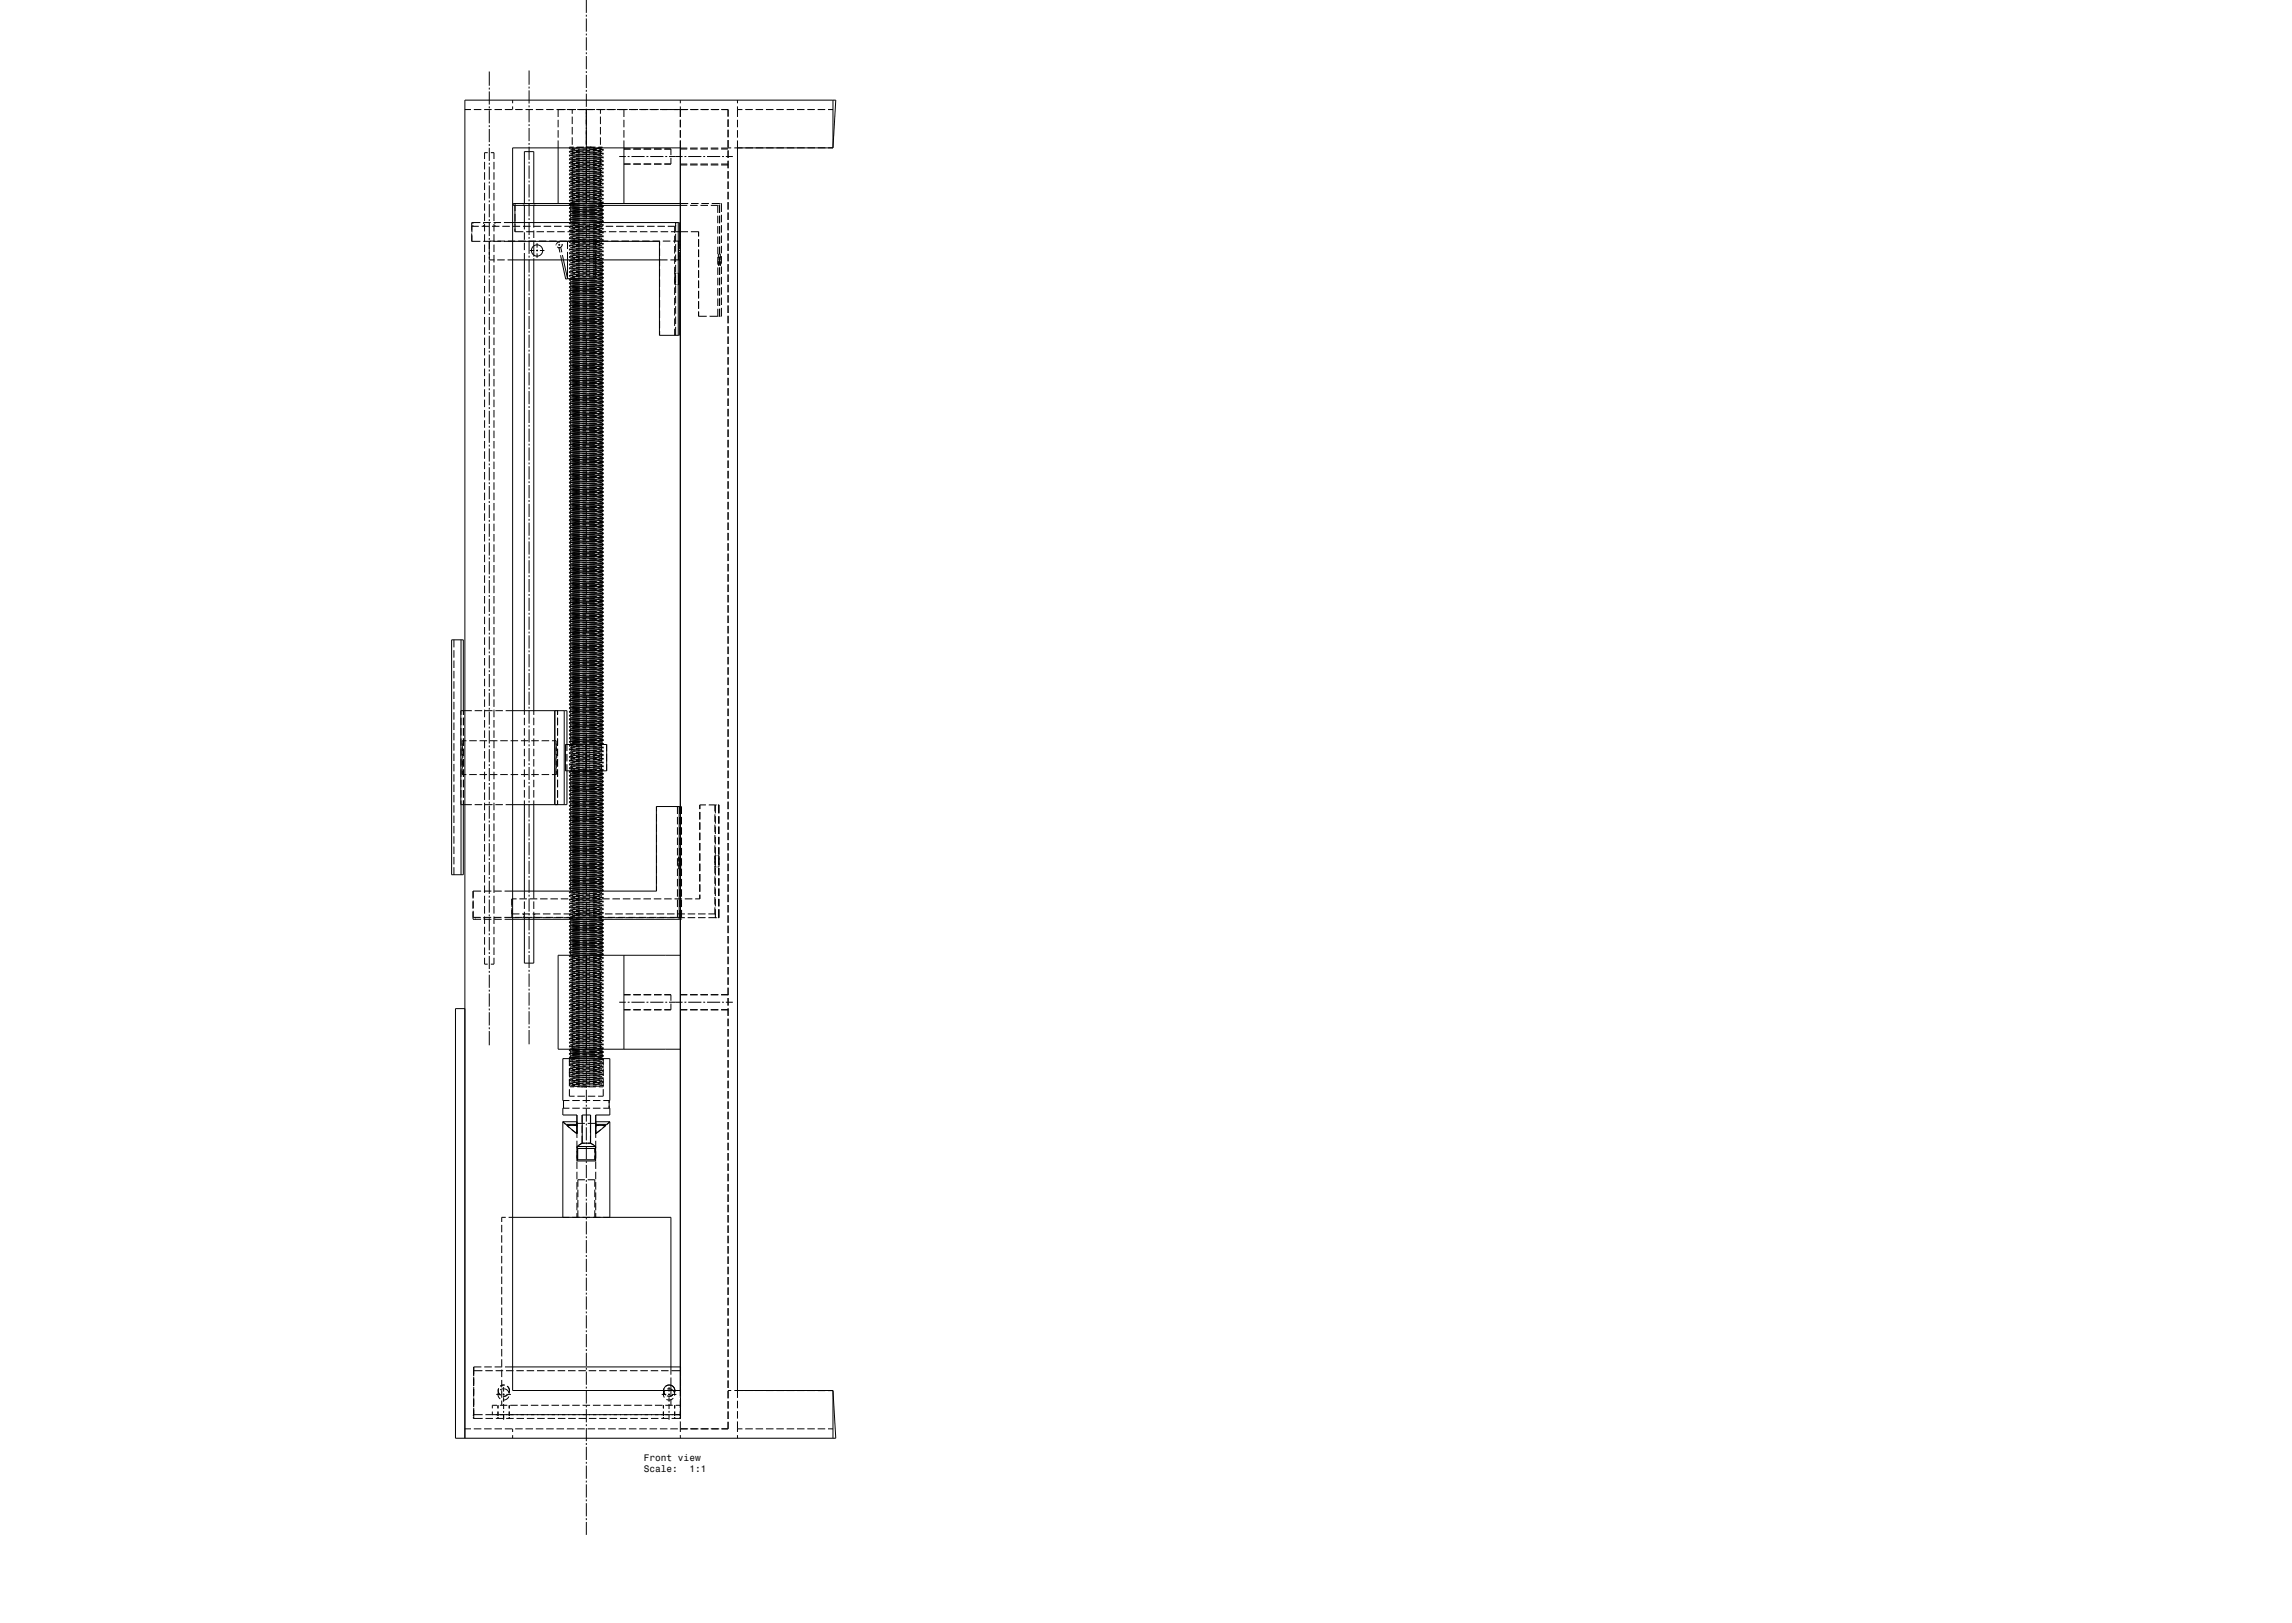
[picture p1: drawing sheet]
<svg xmlns="http://www.w3.org/2000/svg" width="1219mm" height="864mm" viewBox="0 0 1219 864" stroke-linecap="round" stroke-linejoin="round" font-family="sans-serif">
<defs><g id="words">
<g font-size="5">
<text x="342" y="777">Front view</text>
<text x="342" y="783">Scale:</text>
<text x="367" y="783">1:1</text>
</g>
</g></defs>
<g fill="none" stroke="#000" stroke-width=".53">
<path d="M312 0v7M312 8v1M312 10v7M312 18v1M312 20v7M260 38v8M281 38v7M312 28v1M312 30v7M312 38v1M312 40v7M247 58h4"/>
<path d="M252 58h4M258 58h4M260 47v1M260 49v7M260 57v1M260 59v7M263 58h4M273 57v1h-4M273 53v2M274 58h4M280 58h4M281 46v1"/>
<path d="M281 48v7M281 56v1M281 58v7M285 58h4M291 58h4M296 58h5M297 58v4M302 58h4M304 58v3M307 58h10M312 48v1M312 50v7"/>
<path d="M312 58v51M317 58h5M319 58v3M323 58h5M328 58h6M332 58v4M335 58h4M340 58h5M346 58h4M351 58h15M362 53v2M362 57v5"/>
<path d="M367 58h5M373 58h4M378 58h5M384 58h3v4M392 58h3M392 53v2M392 57v5M396 58h4M402 58h4M407 58h4M413 58h4M418 58h4"/>
<path d="M424 58h4M429 58h4M435 58h4M440 58h3M443 53v26M260 67v1M260 69v7M260 77v1M260 79v7M281 66v1M281 68v7M281 76v1"/>
<path d="M281 78v7M297 64v4M297 69v4M297 75v33M303 79h.1M304 80h.1M304 62v4M304 68v4M304 73v4M304 79v4M304 79h4M304 80h4"/>
<path d="M305 79h-2M305 78h-2v1M306 80h-2M307 78h4M310 79h2M310 78l-4 1M311 79h-4M312 79h.1M312 78h.1M312 78h5M312 78h4M313 78h-1"/>
<path d="M313 79h4M313 79l4 1M314 79h-2M315 78h-1M318 79h2M318 78h2M319 79l2 1M319 80h2M319 79h-4M319 80h-4M319 62v4M319 68v4"/>
<path d="M319 73v4M319 79v4M320 79h.1M321 79v1M321 80h.1M332 79h3M332 64v4M332 69v4M332 75v33M337 79h4M342 79h4M348 79h4"/>
<path d="M353 79h4v4M362 64v4M362 69v4M362 75v669M362 79h4M362 79h-89v661h89M367 79h4M373 79h4M378 79h4M384 79h3M387 64v4M387 69v4"/>
<path d="M387 75v4h2M391 79h52M392 64v4M392 69v4M392 75v669M443 79l2-26h-198v712M258 86v4M258 92v4M258 97v4M259 81h-1v4M260 87v1M260 89v7"/>
<path d="M260 97v1M260 99v7M261 81h2v4M263 86v4M263 92v4M263 97v4M281 86v1M281 88v7M281 96v1M281 98v7M303 81h.1M303 87h.1"/>
<path d="M303 89h.1M303 91h.1M303 93h.1M303 95h.1M303 97h.1M303 99h.1M303 85h.1M303 83h.1M303 98v1M303 96v1M303 94v1M303 92v1"/>
<path d="M303 90v1M303 88v1M303 86v1M303 84v1M303 82v1M303 80v1M304 100h.1M304 98h.1M304 96h.1M304 94h.1M304 92h.1M304 90h.1"/>
<path d="M304 88h.1M304 86h.1M304 84h.1M304 82h.1M304 90v4M304 81h4M304 87h4M304 89h4M304 91h4M304 93h4M304 95h4M304 97h4"/>
<path d="M304 99h4M304 85h4M304 83h4M304 100h4M304 98h4M304 96h4M304 94h4M304 92h4M304 90h4M304 86h4M304 82h4M305 81h-2"/>
<path d="M305 89h-2M305 91h-2M305 93h-2M305 95h-2M305 97h-2M305 99h-2M305 87h-2M305 85h-2M305 83h-2M305 80l-2 1M305 88l-2 1M305 90l-2 1"/>
<path d="M305 92l-2 1M305 94l-2 1M305 96l-2 1M305 98l-2 1M305 86l-2 1M305 84l-2 1M305 82l-2 1M306 100h-2M306 98h-2M306 96h-2M306 94h-2M306 92h-2"/>
<path d="M306 90h-2M306 88h-2M306 86h-2M306 84h-2M306 82h-2M308 95h-4v4h4M308 84h-4v4h4M310 87h2M310 81h2M310 89h2M310 91h2M310 93h2"/>
<path d="M310 95h2M310 97h2M310 99h2M310 85h2M310 83h2M310 98h2M310 96h2M310 94h2M310 92h2M310 90h2M310 88h2M310 86h2"/>
<path d="M310 84h2M310 82h2M310 80h2M310 80l-4 1M310 88l-4 1M310 90l-4 1M310 92l-4 1M310 94l-4 1M310 96l-4 1M310 98l-4 1M310 86l-4 1M310 84l-4 1"/>
<path d="M310 82l-4 1M310 80h-4M310 88h-4M310 90h-4M310 92h-4M310 94h-4M310 96h-4M310 98h-4M310 86h-4M310 84h-4M310 82h-4M311 99h-4"/>
<path d="M311 97h-4M311 95h-4M311 93h-4M311 91h-4M311 89h-4M311 87h-4M311 85h-4M311 83h-4M311 81h-4M312 88h.1M312 90h.1M312 92h.1"/>
<path d="M312 94h.1M312 96h.1M312 98h.1M312 86h.1M312 84h.1M312 80h.1M312 82h.1M312 81h.1M312 98h4M312 96h4M312 94h4M312 92h4"/>
<path d="M312 90h4M312 88h4M312 86h4M312 84h4M312 82h4M312 80h4M313 81h4M313 87h4M313 89h4M313 91h4M313 93h4M313 95h4"/>
<path d="M313 97h4M313 99h4M313 85h4M313 83h4M313 81l4 1M313 87l4 1M313 89l4 1M313 91l4 1M313 93l4 1M313 95l4 1M313 97l4 1M313 99l4 1"/>
<path d="M313 85l4 1M313 83l4 1M314 80h-2M314 88h-2M314 90h-2M314 92h-2M314 94h-2M314 96h-2M314 98h-2M314 86h-2M314 84h-2M314 82h-2"/>
<path d="M314 99h-2M314 97h-2M314 95h-2M314 93h-2M314 91h-2M314 89h-2M314 87h-2M314 85h-2M314 83h-2M314 81h-2M315 84h4v4h-4M315 95h4v4h-4"/>
<path d="M318 99h2M318 97h2M318 95h2M318 93h2M318 91h2M318 89h2M318 87h2M318 85h2M318 83h2M318 81h2M319 81l2 1M319 87l2 1"/>
<path d="M319 89l2 1M319 91l2 1M319 93l2 1M319 95l2 1M319 97l2 1M319 99l2 1M319 85l2 1M319 83l2 1M319 82h2M319 88h2M319 90h2M319 92h2"/>
<path d="M319 94h2M319 96h2M319 98h2M319 100h2M319 86h2M319 84h2M319 97h-4M319 93h-4M319 91h-4M319 89h-4M319 87h-4M319 85h-4"/>
<path d="M319 83h-4M319 81h-4M319 88h-4M319 90h-4M319 92h-4M319 94h-4M319 96h-4M319 98h-4M319 100h-4M319 86h-4M319 84h-4M319 82h-4"/>
<path d="M319 90v4M320 99h.1M320 97h.1M320 95h.1M320 93h.1M320 91h.1M320 89h.1M320 87h.1M320 85h.1M320 83h.1M320 81h.1M321 99v1"/>
<path d="M321 97v1M321 95v1M321 93v1M321 91v1M321 89v1M321 87v1M321 85v1M321 83v1M321 81v1M321 88h.1M321 90h.1M321 92h.1"/>
<path d="M321 94h.1M321 96h.1M321 98h.1M321 100h.1M321 86h.1M321 84h.1M321 82h.1M329 83h4M332 87h3M334 83h1M336 83h7M337 87h4"/>
<path d="M342 87h4M344 83h1M346 83h7M348 87h4M354 83h1M356 83h7M357 84v3h-4M362 87h4M362 88h4M364 83h1M366 83h7M367 87h4"/>
<path d="M367 88h4M373 87h4M373 88h4M374 83h1M376 83h7M378 87h4M378 88h4M384 87h3M384 88h3M384 83h1M386 83h4M387 80v4"/>
<path d="M387 86v4M387 91v4M387 97v4M252 118v1M252 120h.1M256 118h-5v6M257 118h4M257 118v1M257 120h.1M258 103v4M258 108v4M258 114v4"/>
<path d="M258 119v4M260 107v1M260 109v7M260 117v1M260 119v7M263 118h4M263 103v4M263 108v4M263 114v4M263 119v4M263 118v1M263 120h.1"/>
<path d="M268 118h93v15M274 108v15h4M278 108v1M278 109h.1M279 109v-28h5v28M279 109v13M281 106v1M281 108v7M281 116v1M281 118v7M284 109v12M284 108v1"/>
<path d="M284 109h.1M303 101h.1M303 103h.1M303 105h.1M303 107h.1M303 109h.1M303 111h.1M303 113h.1M303 115h.1M303 117h.1M303 119h.1M303 117l1 1"/>
<path d="M303 115l1 1M303 113l1 1M303 111l1 1M303 109l1 1M303 106v1M303 104v1M303 102v1M303 100v1M304 108l-1 1M304 120h.1M304 108h.1M304 106h.1"/>
<path d="M304 104h.1M304 102h.1M304 118h.1M304 116h.1M304 114h.1M304 112h.1M304 110h.1M304 118l-1 1M304 116l-1 1M304 114l-1 1M304 112l-1 1M304 110l-1 1"/>
<path d="M304 101v4M304 101h4M304 103h4M304 105h4M304 107h4M304 109h4M304 111h4M304 113h4M304 115h4M304 117h4M304 119h4M304 120h4"/>
<path d="M304 118h4M304 116h4M304 114h4M304 112h4M304 110h4M304 108h4M304 104h4M304 102h4M305 101h-2M305 103h-2M305 105h-2M305 107h-2"/>
<path d="M305 119h-2M305 100l-2 1M305 102l-2 1M305 104l-2 1M305 106l-2 1M305 118l-2 1M306 120h-2M306 108h-2M306 106h-2M306 104h-2M306 102h-2M307 109h4"/>
<path d="M308 106h-4v2M310 101h2M310 103h2M310 105h2M310 107h2M310 109h2M310 111h2M310 113h2M310 115h2M310 117h2M310 119h2M310 118h2"/>
<path d="M310 116h2M310 114h2M310 112h2M310 110h2M310 108h2M310 106h2M310 104h2M310 102h2M310 100h2M310 108l-7 1M310 100l-4 1M310 102l-4 1"/>
<path d="M310 104l-4 1M310 106l-4 1M310 118l-4 1M310 100h-4M310 102h-4M310 104h-4M310 106h-4M311 119h-4M311 107h-4M311 105h-4M311 103h-4M311 101h-4"/>
<path d="M312 100h.1M312 102h.1M312 104h.1M312 106h.1M312 110l-9 1M312 112l-9 1M312 114l-9 1M312 116l-9 1M312 118h-7M312 117l-8 1M312 115l-8 1M312 113l-8 1"/>
<path d="M312 111l-8 1M312 109l-8 1M312 110v7M312 118v1M312 120v7M312 108h-1M312 107h.1M312 109h.1M312 111h.1M312 113h.1M312 115h.1M312 117h.1"/>
<path d="M312 118h.1M312 116h.1M312 114h.1M312 112h.1M312 110h.1M312 108h.1M312 118h4M312 116h4M312 114h4M312 112h4M312 110h4M312 108h4"/>
<path d="M312 106h4M312 104h4M312 102h4M312 100h4M313 109h4M313 101h4M313 103h4M313 105h4M313 107h4M313 111h4M313 113h4M313 115h4"/>
<path d="M313 117h4M313 119h4M313 101l4 1M313 103l4 1M313 105l4 1M313 107l4 1M313 109l4 1M313 111l4 1M313 113l4 1M313 115l4 1M313 117l4 1M313 119l4 1"/>
<path d="M314 100h-2M314 102h-2M314 104h-2M314 106h-2M314 108h-2M314 119h-2M314 107h-2M314 105h-2M314 103h-2M314 101h-2M315 106h4v2M317 108l-14 1"/>
<path d="M318 119h2M318 117h2M318 115h2M318 113h2M318 111h2M318 109h2M318 107h2M318 105h2M318 103h2M318 101h2M318 109h48M319 101l2 1"/>
<path d="M319 103l2 1M319 105l2 1M319 107l2 1M319 109l2 1M319 111l2 1M319 113l2 1M319 115l2 1M319 117l2 1M319 119l2 1M319 102h2M319 104h2M319 106h2"/>
<path d="M319 108h2M319 110h2M319 112h2M319 114h2M319 116h2M319 118h2M319 120h2M319 119h-4M319 107h-4M319 105h-4M319 103h-4M319 101h-4"/>
<path d="M319 102h-4M319 104h-4M319 106h-4M319 108h-4M319 120h-4M319 101v4M320 119h.1M320 117h-8M320 117h.1M320 115h-8M320 115h.1M320 113h-8"/>
<path d="M320 113h.1M320 111h-8M320 111h.1M320 109h-8M320 109h.1M320 107h.1M320 105h.1M320 103h.1M320 101h.1M320 117l1 1M320 115l1 1M320 113l1 1"/>
<path d="M320 111l1 1M320 109l1 1M321 119v1M321 107v1M321 105v1M321 103v1M321 101v1M321 108l-1 1M321 102h.1M321 104h.1M321 106h.1M321 108h-3"/>
<path d="M321 110l-18 1M321 112l-18 1M321 114l-18 1M321 116l-18 1M321 118h-10M321 120h.1M321 108h.1M321 110h.1M321 112h.1M321 114h.1M321 116h.1M321 118h.1"/>
<path d="M321 118l-1 1M321 116l-1 1M321 114l-1 1M321 112l-1 1M321 110l-1 1M321 110h-9M321 112h-9M321 114h-9M321 116h-9M321 118h-9M359 118v5M361 118v60"/>
<path d="M366 108h-93v1h33M367 109h4M368 108h4M373 109h4M373 108h4M378 109h4M379 108h4M382 109v4M382 115v4M382 109h1M383 115v4M383 108v1"/>
<path d="M383 109v4M383 108l1 5M384 114v4M384 120v4M387 102v4M387 108v4M387 113v4M387 119v4M251 124v4h5M251 120h4M256 120h4M257 128h4"/>
<path d="M258 125v4M258 130v4M258 136v4M260 127v1M260 139v7M262 120h4M263 128h4M263 125v4M263 130v4M263 136v4M263 128h-3v10h3M264 138h4"/>
<path d="M265 128h4M267 120h4M268 128h83v50h10v-44M270 138h85M270 128h4M273 120h4M276 128h4M278 120h4M279 124v4M279 129v4M279 135v245M280 123h4"/>
<path d="M281 128h4M281 126v1M281 128v7M281 136v1M281 138v7M282 133h2M284 120h4M284 123v4M284 128v9M284 137v243M285 133h1M285 123h4"/>
<path d="M286 129v3M286 133v1M286 135v2M287 128h4M287 133h3M289 120h4M291 123h4M292 128h4M295 120h4M296 130h.1M296 123h4M297 130h1"/>
<path d="M297 132l1 2M297 132h.1M297 129l-1 1M297 129h1M297 128v1M297 130v1M298 128h4M298 132l1 2M298 136l3 13 1-1M299 130a1.5 1.5 0 0 1-1 2 1.5 1.5 0 0 1-2-1M299 130h.1M299 136l3 12"/>
<path d="M300 120h4M302 134v14M302 123h4M303 121h.1M303 123h.1M303 125h.1M303 127h.1M303 129h.1M303 131h.1M303 133h.1M303 135h.1M303 137h.1"/>
<path d="M303 139h.1M303 138v1M303 136v1M303 134v1M303 132v1M303 130v1M303 128v1M303 126v1M303 124v1M303 122v1M303 120v1M304 140h.1"/>
<path d="M304 138h.1M304 136h.1M304 134h.1M304 132h.1M304 130h.1M304 128h.1M304 126h.1M304 124h.1M304 122h.1M304 121h4M304 123h4M304 125h4"/>
<path d="M304 127h4M304 129h4M304 131h4M304 133h4M304 135h4M304 137h4M304 139h4M304 140h4M304 138h4M304 136h4M304 134h4M304 132h4"/>
<path d="M304 130h4M304 128h4M304 126h4M304 124h4M304 122h4M305 121h-2M305 123h-2M305 125h-2M305 127h-2M305 129h-2M305 131h-2M305 133h-2"/>
<path d="M305 135h-2M305 137h-2M305 139h-2M305 120l-2 1M305 122l-2 1M305 124l-2 1M305 126l-2 1M305 128l-2 1M305 130l-2 1M305 132l-2 1M305 134l-2 1M305 136l-2 1"/>
<path d="M305 138l-2 1M306 120h4M306 140h-2M306 138h-2M306 136h-2M306 134h-2M306 132h-2M306 130h-2M306 128h-2M306 126h-2M306 124h-2M306 122h-2"/>
<path d="M307 128h-5v5M307 128h6M307 123h4M310 121h2M310 123h2M310 125h2M310 127h2M310 129h2M310 131h2M310 133h2M310 135h2M310 137h2"/>
<path d="M310 139h2M310 138h2M310 136h2M310 134h2M310 132h2M310 130h2M310 128h2M310 126h2M310 124h2M310 122h2M310 120h2M310 120l-4 1"/>
<path d="M310 122l-4 1M310 124l-4 1M310 126l-4 1M310 128l-4 1M310 130l-4 1M310 132l-4 1M310 134l-4 1M310 136l-4 1M310 138l-4 1M310 120h-4M310 122h-4M310 124h-4"/>
<path d="M310 126h-4M310 128h-4M310 130h-4M310 132h-4M310 134h-4M310 136h-4M310 138h-4M311 120h4M311 139h-4M311 137h-4M311 135h-4M311 133h-4"/>
<path d="M311 131h-4M311 129h-4M311 127h-4M311 125h-4M311 123h-4M311 121h-4M312 122h.1M312 124h.1M312 126h.1M312 120h.1M312 130h.1M312 132h.1"/>
<path d="M312 134h.1M312 136h.1M312 128v1M312 130v7M312 138v1M312 140v7M312 138h.1M312 135h.1M312 137h.1M312 128h.1M312 138h4M312 136h4"/>
<path d="M312 134h4M312 132h4M312 130h4M312 128h4M312 126h4M312 124h4M312 122h4M312 120h4M313 128h5M313 123h4M313 121h4M313 125h4"/>
<path d="M313 127h4M313 129h4M313 131h4M313 133h4M313 135h4M313 137h4M313 139h4M313 121l4 1M313 123l4 1M313 125l4 1M313 127l4 1M313 129l4 1"/>
<path d="M313 131l4 1M313 133l4 1M313 135l4 1M313 137l4 1M313 139l4 1M314 120h-2M314 122h-2M314 124h-2M314 126h-2M314 128h-2M314 130h-2M314 132h-2"/>
<path d="M314 134h-2M314 136h-2M314 138h-2M314 139h-2M314 137h-2M314 135h-2M314 133h-2M314 131h-2M314 129h-2M314 127h-2M314 125h-2M314 123h-2"/>
<path d="M314 121h-2M317 120h4M317 128v5M317 134v14M318 139h2M318 137h2M318 135h2M318 133h2M318 131h2M318 129h2M318 127h2M318 125h2"/>
<path d="M318 123h2M318 121h2M318 123h4M319 121l2 1M319 123l2 1M319 125l2 1M319 127l2 1M319 129l2 1M319 131l2 1M319 133l2 1M319 135l2 1M319 137l2 1"/>
<path d="M319 139l2 1M319 122h2M319 124h2M319 126h2M319 128h2M319 130h2M319 132h2M319 134h2M319 136h2M319 138h2M319 140h2M319 137h-4"/>
<path d="M319 135h-4M319 133h-4M319 131h-4M319 129h-4M319 127h-4M319 125h-4M319 123h-4M319 121h-4M319 122h-4M319 124h-4M319 126h-4M319 128h-4"/>
<path d="M319 130h-4M319 132h-4M319 134h-4M319 136h-4M319 138h-4M320 128h4M320 139h-5M320 139h.1M320 137h.1M320 135h.1M320 133h.1M320 131h.1"/>
<path d="M320 129h.1M320 127h.1M320 125h.1M320 123h.1M320 121h.1M320 139l1 1M321 137v1M321 135v1M321 133v1M321 131v1M321 129v1M321 127v1"/>
<path d="M321 125v1M321 123v1M321 121v1M321 138l-1 1M321 122h.1M321 124h.1M321 126h.1M321 128h.1M321 130h.1M321 132h.1M321 134h.1M321 136h.1"/>
<path d="M321 138h.1M321 140h-6M321 140h.1M321 140l-1 1M322 120h4M324 123h4M325 128h4M328 120h4M329 123h4M331 128h4M333 120h4M335 123h4"/>
<path d="M336 128h4M339 120h4M340 123h4M342 128h4M344 120h4M346 123h4M347 128h4M350 120h4M351 123h4M353 128h4M355 120h4M357 138h5"/>
<path d="M357 123h9M358 128h4M359 120v4M359 125v4M359 131v4M359 136v4M359 124v4M359 130v4M359 135v4M361 133h1M361 130h.1M361 136h.1"/>
<path d="M362 130h.1M362 136h.1M367 123h5v3M372 127v4M372 133v4M372 138v4M382 120v4M382 126v4M382 131v4M382 137v4M382 139v2M382 135v2"/>
<path d="M382 135h1M382 135h.1M382 136v2M383 120v4M383 126v4M383 131v4M383 137v4M383 135h.1M383 139v2M383 135v2M383 136v2M384 125v4"/>
<path d="M384 131v4M384 136v4M387 124v4M387 130v4M387 135v4M258 141v4M258 147v4M258 152v4M258 158v4M260 147v1M260 149v7M260 157v1"/>
<path d="M260 159v7M263 141v4M263 147v4M263 152v4M263 158v4M281 146v1M281 148v7M281 156v1M281 158v7M302 148h15M303 141h.1M303 143h.1"/>
<path d="M303 145h.1M303 147h.1M303 149h.1M303 151h.1M303 153h.1M303 155h.1M303 157h.1M303 159h.1M303 159l1 1M303 157l1 1M303 155l1 1M303 153l1 1"/>
<path d="M303 151l1 1M303 149l1 1M303 146v1M303 144v1M303 142v1M303 140v1M304 148l-1 1M304 148h.1M304 146h.1M304 144h.1M304 142h.1M304 160h.1"/>
<path d="M304 158h.1M304 156h.1M304 154h.1M304 152h.1M304 150h.1M304 160l-1 1M304 158l-1 1M304 156l-1 1M304 154l-1 1M304 152l-1 1M304 150l-1 1M304 141h4"/>
<path d="M304 143h4M304 145h4M304 147h4M304 149h4M304 151h4M304 153h4M304 155h4M304 157h4M304 159h4M304 160h4M304 158h4M304 156h4"/>
<path d="M304 154h4M304 152h4M304 150h4M304 148h4M304 146h4M304 144h4M304 142h4M305 141h-2M305 143h-2M305 145h-2M305 147h-2M305 140l-2 1"/>
<path d="M305 142l-2 1M305 144l-2 1M305 146l-2 1M306 148h-2M306 146h-2M306 144h-2M306 142h-2M310 141h2M310 143h2M310 145h2M310 147h2M310 149h2"/>
<path d="M310 151h2M310 153h2M310 155h2M310 157h2M310 159h2M310 158h2M310 156h2M310 154h2M310 152h2M310 150h2M310 148h2M310 146h2"/>
<path d="M310 144h2M310 142h2M310 140h2M310 148l-7 1M310 140l-4 1M310 142l-4 1M310 144l-4 1M310 146l-4 1M310 140h-4M310 142h-4M310 144h-4M310 146h-4"/>
<path d="M311 147h-4M311 145h-4M311 143h-4M311 141h-4M312 140h.1M312 142h.1M312 144h.1M312 146h.1M312 150l-9 1M312 152l-9 1M312 154l-9 1M312 156l-9 1"/>
<path d="M312 158l-9 1M312 159l-8 1M312 157l-8 1M312 155l-8 1M312 153l-8 1M312 151l-8 1M312 149l-8 1M312 148v1M312 150v7M312 158v1M312 160v7M312 148h-1"/>
<path d="M312 149h.1M312 151h.1M312 153h.1M312 155h.1M312 157h.1M312 159h.1M312 158h.1M312 156h.1M312 154h.1M312 152h.1M312 150h.1M312 148h.1"/>
<path d="M312 158h4M312 156h4M312 154h4M312 152h4M312 150h4M312 148h4M312 146h4M312 144h4M312 142h4M312 140h4M313 141h4M313 143h4"/>
<path d="M313 145h4M313 147h4M313 149h4M313 151h4M313 153h4M313 155h4M313 157h4M313 159h4M313 141l4 1M313 143l4 1M313 145l4 1M313 147l4 1"/>
<path d="M313 149l4 1M313 151l4 1M313 153l4 1M313 155l4 1M313 157l4 1M313 159l4 1M314 140h-2M314 142h-2M314 144h-2M314 146h-2M314 148h-2M314 147h-2"/>
<path d="M314 145h-2M314 143h-2M314 141h-2M317 148l-14 1M317 148h.1M318 159h2M318 157h2M318 155h2M318 153h2M318 151h2M318 149h2M318 147h2"/>
<path d="M318 145h2M318 143h2M318 141h2M319 141l2 1M319 143l2 1M319 145l2 1M319 147l2 1M319 149l2 1M319 151l2 1M319 153l2 1M319 155l2 1M319 157l2 1"/>
<path d="M319 159l2 1M319 142h2M319 144h2M319 146h2M319 148h2M319 150h2M319 152h2M319 154h2M319 156h2M319 158h2M319 160h2M320 159h-8"/>
<path d="M320 159h.1M320 157h-8M320 157h.1M320 155h-8M320 155h.1M320 153h-8M320 153h.1M320 151h-8M320 151h.1M320 149h-8M320 149h.1M320 147h-5"/>
<path d="M320 147h.1M320 145h-5M320 145h.1M320 143h-5M320 143h.1M320 141h-5M320 141h.1M320 159l1 1M320 157l1 1M320 155l1 1M320 153l1 1M320 151l1 1"/>
<path d="M320 149l1 1M320 147l1 1M320 145l1 1M320 143l1 1M320 141l1 1M321 142h-6M321 144h-6M321 146h-6M321 148h-4M321 150l-18 1M321 152l-18 1M321 154l-18 1"/>
<path d="M321 156l-18 1M321 158l-18 1M321 160l-18 1M321 142h.1M321 144h.1M321 146h.1M321 148h.1M321 150h.1M321 152h.1M321 154h.1M321 156h.1M321 158h.1"/>
<path d="M321 160h.1M321 160l-1 1M321 158l-1 1M321 156l-1 1M321 154l-1 1M321 152l-1 1M321 150l-1 1M321 148l-1 1M321 146l-1 1M321 144l-1 1M321 142l-1 1M321 148h-6"/>
<path d="M321 150h-9M321 152h-9M321 154h-9M321 156h-9M321 158h-9M321 160h-9M359 142v4M359 147v4M359 153v4M359 158v4M359 148v2M359 148h.1"/>
<path d="M359 151h.1M359 145v3M359 145v2M359 145h1M359 151h1M359 149v2M359 152v4M359 157v4M359 141v4M359 146v4M360 145h1M360 151h1"/>
<path d="M361 145v6M372 144v4M372 149v4M372 155v4M382 142v4M382 148v4M382 153v4M382 159v4M382 141h1M383 142v4M383 148v4M383 153v4"/>
<path d="M383 159v4M383 141h.1M384 142v4M384 147v4M384 153v4M384 158v4M387 141v4M387 146v4M387 152v4M387 157v4M258 163v4M258 169v4"/>
<path d="M258 174v4M258 180v4M260 167v1M260 169v7M260 177v1M260 179v7M263 163v4M263 169v4M263 174v4M263 180v4M281 166v1M281 168v7"/>
<path d="M281 176v1M281 178v7M303 161h.1M303 163h.1M303 165h.1M303 167h.1M303 169h.1M303 171h.1M303 173h.1M303 175h.1M303 177h.1M303 179h.1"/>
<path d="M303 179l1 1M303 177l1 1M303 175l1 1M303 173l1 1M303 171l1 1M303 169l1 1M303 167l1 1M303 165l1 1M303 163l1 1M303 161l1 1M304 180h.1M304 178h.1"/>
<path d="M304 176h.1M304 174h.1M304 172h.1M304 170h.1M304 168h.1M304 166h.1M304 164h.1M304 162h.1M304 180l-1 1M304 178l-1 1M304 176l-1 1M304 174l-1 1"/>
<path d="M304 172l-1 1M304 170l-1 1M304 168l-1 1M304 166l-1 1M304 164l-1 1M304 162l-1 1M304 161h4M304 163h4M304 165h4M304 167h4M304 169h4M304 171h4"/>
<path d="M304 173h4M304 175h4M304 177h4M304 179h4M304 180h4M304 178h4M304 176h4M304 174h4M304 172h4M304 170h4M304 168h4M304 166h4"/>
<path d="M304 164h4M304 162h4M310 161h2M310 163h2M310 165h2M310 167h2M310 169h2M310 171h2M310 173h2M310 175h2M310 177h2M310 179h2"/>
<path d="M310 178h2M310 176h2M310 174h2M310 172h2M310 170h2M310 168h2M310 166h2M310 164h2M310 162h2M310 160h2M312 160l-9 1M312 162l-9 1"/>
<path d="M312 164l-9 1M312 166l-9 1M312 168l-9 1M312 170l-9 1M312 172l-9 1M312 174l-9 1M312 176l-9 1M312 178l-9 1M312 179l-8 1M312 177l-8 1M312 175l-8 1M312 173l-8 1"/>
<path d="M312 171l-8 1M312 169l-8 1M312 167l-8 1M312 165l-8 1M312 163l-8 1M312 161l-8 1M312 168v1M312 170v7M312 178v1M312 180v7M312 161h.1M312 163h.1"/>
<path d="M312 165h.1M312 167h.1M312 169h.1M312 171h.1M312 173h.1M312 175h.1M312 177h.1M312 179h.1M312 178h.1M312 176h.1M312 174h.1M312 172h.1"/>
<path d="M312 170h.1M312 168h.1M312 166h.1M312 164h.1M312 162h.1M312 160h.1M312 178h4M312 176h4M312 174h4M312 172h4M312 170h4M312 168h4"/>
<path d="M312 166h4M312 164h4M312 162h4M312 160h4M313 161h4M313 163h4M313 165h4M313 167h4M313 169h4M313 171h4M313 173h4M313 175h4"/>
<path d="M313 177h4M313 179h4M313 161l4 1M313 163l4 1M313 165l4 1M313 167l4 1M313 169l4 1M313 171l4 1M313 173l4 1M313 175l4 1M313 177l4 1M313 179l4 1"/>
<path d="M318 179h2M318 177h2M318 175h2M318 173h2M318 171h2M318 169h2M318 167h2M318 165h2M318 163h2M318 161h2M319 161l2 1M319 163l2 1"/>
<path d="M319 165l2 1M319 167l2 1M319 169l2 1M319 171l2 1M319 173l2 1M319 175l2 1M319 177l2 1M319 179l2 1M319 162h2M319 164h2M319 166h2M319 168h2"/>
<path d="M319 170h2M319 172h2M319 174h2M319 176h2M319 178h2M319 180h2M320 179h-8M320 179h.1M320 177h-8M320 177h.1M320 175h-8M320 175h.1"/>
<path d="M320 173h-8M320 173h.1M320 171h-8M320 171h.1M320 169h-8M320 169h.1M320 167h-8M320 167h.1M320 165h-8M320 165h.1M320 163h-8M320 163h.1"/>
<path d="M320 161h-8M320 161h.1M320 179l1 1M320 177l1 1M320 175l1 1M320 173l1 1M320 171l1 1M320 169l1 1M320 167l1 1M320 165l1 1M320 163l1 1M320 161l1 1"/>
<path d="M321 162l-18 1M321 164l-18 1M321 166l-18 1M321 168l-18 1M321 170l-18 1M321 172l-18 1M321 174l-18 1M321 176l-18 1M321 178l-18 1M321 180l-18 1M321 162h.1M321 164h.1"/>
<path d="M321 166h.1M321 168h.1M321 170h.1M321 172h.1M321 174h.1M321 176h.1M321 178h.1M321 180h.1M321 180l-1 1M321 178l-1 1M321 176l-1 1M321 174l-1 1"/>
<path d="M321 172l-1 1M321 170l-1 1M321 168l-1 1M321 166l-1 1M321 164l-1 1M321 162l-1 1M321 162h-9M321 164h-9M321 166h-9M321 168h-9M321 170h-9M321 172h-9"/>
<path d="M321 174h-9M321 176h-9M321 178h-9M321 180h-9M359 164v4M359 169v4M359 175v3M359 163v4M359 168v4M359 174v4M372 166v2h4M372 160v4"/>
<path d="M377 168h5M382 164v4M382 168h1M383 164v4M384 164l-1 4M387 163v4M387 168v4M387 174v4M387 179v4M258 185v4M258 191v4M258 196v4"/>
<path d="M260 187v1M260 189v7M260 197v1M260 199v7M263 185v4M263 191v4M263 196v4M281 186v1M281 188v7M281 196v1M281 198v7M303 181h.1"/>
<path d="M303 183h.1M303 185h.1M303 187h.1M303 189h.1M303 191h.1M303 193h.1M303 195h.1M303 197h.1M303 199h.1M303 199l1 1M303 197l1 1M303 195l1 1"/>
<path d="M303 193l1 1M303 191l1 1M303 189l1 1M303 187l1 1M303 185l1 1M303 183l1 1M303 181l1 1M304 200h.1M304 198h.1M304 196h.1M304 194h.1M304 192h.1"/>
<path d="M304 190h.1M304 188h.1M304 186h.1M304 184h.1M304 182h.1M304 200l-1 1M304 198l-1 1M304 196l-1 1M304 194l-1 1M304 192l-1 1M304 190l-1 1M304 188l-1 1"/>
<path d="M304 186l-1 1M304 184l-1 1M304 182l-1 1M304 181h4M304 183h4M304 185h4M304 187h4M304 189h4M304 191h4M304 193h4M304 195h4M304 197h4"/>
<path d="M304 199h4M304 200h4M304 198h4M304 196h4M304 194h4M304 192h4M304 190h4M304 188h4M304 186h4M304 184h4M304 182h4M310 181h2"/>
<path d="M310 183h2M310 185h2M310 187h2M310 189h2M310 191h2M310 193h2M310 195h2M310 197h2M310 199h2M310 198h2M310 196h2M310 194h2"/>
<path d="M310 192h2M310 190h2M310 188h2M310 186h2M310 184h2M310 182h2M310 180h2M312 180l-9 1M312 182l-9 1M312 184l-9 1M312 186l-9 1M312 188l-9 1"/>
<path d="M312 190l-9 1M312 192l-9 1M312 194l-9 1M312 196l-9 1M312 198l-9 1M312 199l-8 1M312 197l-8 1M312 195l-8 1M312 193l-8 1M312 191l-8 1M312 189l-8 1M312 187l-8 1"/>
<path d="M312 185l-8 1M312 183l-8 1M312 181l-8 1M312 188v1M312 190v7M312 198v1M312 200v7M312 181h.1M312 183h.1M312 185h.1M312 187h.1M312 189h.1"/>
<path d="M312 191h.1M312 193h.1M312 195h.1M312 197h.1M312 199h.1M312 198h.1M312 196h.1M312 194h.1M312 192h.1M312 190h.1M312 188h.1M312 186h.1"/>
<path d="M312 184h.1M312 182h.1M312 180h.1M312 198h4M312 196h4M312 194h4M312 192h4M312 190h4M312 188h4M312 186h4M312 184h4M312 182h4"/>
<path d="M312 180h4M313 181h4M313 183h4M313 185h4M313 187h4M313 189h4M313 191h4M313 193h4M313 195h4M313 197h4M313 199h4M313 181l4 1"/>
<path d="M313 183l4 1M313 185l4 1M313 187l4 1M313 189l4 1M313 191l4 1M313 193l4 1M313 195l4 1M313 197l4 1M313 199l4 1M318 199h2M318 197h2M318 195h2"/>
<path d="M318 193h2M318 191h2M318 189h2M318 187h2M318 185h2M318 183h2M318 181h2M319 181l2 1M319 183l2 1M319 185l2 1M319 187l2 1M319 189l2 1"/>
<path d="M319 191l2 1M319 193l2 1M319 195l2 1M319 197l2 1M319 199l2 1M319 182h2M319 184h2M319 186h2M319 188h2M319 190h2M319 192h2M319 194h2"/>
<path d="M319 196h2M319 198h2M319 200h2M320 199h-8M320 199h.1M320 197h-8M320 197h.1M320 195h-8M320 195h.1M320 193h-8M320 193h.1M320 191h-8"/>
<path d="M320 191h.1M320 189h-8M320 189h.1M320 187h-8M320 187h.1M320 185h-8M320 185h.1M320 183h-8M320 183h.1M320 181h-8M320 181h.1M320 199l1 1"/>
<path d="M320 197l1 1M320 195l1 1M320 193l1 1M320 191l1 1M320 189l1 1M320 187l1 1M320 185l1 1M320 183l1 1M320 181l1 1M321 182l-18 1M321 184l-18 1M321 186l-18 1"/>
<path d="M321 188l-18 1M321 190l-18 1M321 192l-18 1M321 194l-18 1M321 196l-18 1M321 198l-18 1M321 200l-18 1M321 182h.1M321 184h.1M321 186h.1M321 188h.1M321 190h.1"/>
<path d="M321 192h.1M321 194h.1M321 196h.1M321 198h.1M321 200h.1M321 200l-1 1M321 198l-1 1M321 196l-1 1M321 194l-1 1M321 192l-1 1M321 190l-1 1M321 188l-1 1"/>
<path d="M321 186l-1 1M321 184l-1 1M321 182l-1 1M321 182h-9M321 184h-9M321 186h-9M321 188h-9M321 190h-9M321 192h-9M321 194h-9M321 196h-9M321 198h-9"/>
<path d="M321 200h-9M387 185v4M387 190v4M387 196v4M258 202v4M258 207v4M258 213v4M258 218v4M260 207v1M260 209v7M260 217v1M260 219v7"/>
<path d="M263 202v4M263 207v4M263 213v4M263 218v4M281 206v1M281 208v7M281 216v1M281 218v7M303 201h.1M303 203h.1M303 205h.1M303 207h.1"/>
<path d="M303 209h.1M303 211h.1M303 213h.1M303 215h.1M303 217h.1M303 219h.1M303 219l1 1M303 217l1 1M303 215l1 1M303 213l1 1M303 211l1 1M303 209l1 1"/>
<path d="M303 207l1 1M303 205l1 1M303 203l1 1M303 201l1 1M304 220h.1M304 218h.1M304 216h.1M304 214h.1M304 212h.1M304 210h.1M304 208h.1M304 206h.1"/>
<path d="M304 204h.1M304 202h.1M304 220l-1 1M304 218l-1 1M304 216l-1 1M304 214l-1 1M304 212l-1 1M304 210l-1 1M304 208l-1 1M304 206l-1 1M304 204l-1 1M304 202l-1 1"/>
<path d="M304 201h4M304 203h4M304 205h4M304 207h4M304 209h4M304 211h4M304 213h4M304 215h4M304 217h4M304 219h4M304 220h4M304 218h4"/>
<path d="M304 216h4M304 214h4M304 212h4M304 210h4M304 208h4M304 206h4M304 204h4M304 202h4M310 201h2M310 203h2M310 205h2M310 207h2"/>
<path d="M310 209h2M310 211h2M310 213h2M310 215h2M310 217h2M310 219h2M310 218h2M310 216h2M310 214h2M310 212h2M310 210h2M310 208h2"/>
<path d="M310 206h2M310 204h2M310 202h2M310 200h2M312 200l-9 1M312 202l-9 1M312 204l-9 1M312 206l-9 1M312 208l-9 1M312 210l-9 1M312 212l-9 1M312 214l-9 1"/>
<path d="M312 216l-9 1M312 218l-9 1M312 219l-8 1M312 217l-8 1M312 215l-8 1M312 213l-8 1M312 211l-8 1M312 209l-8 1M312 207l-8 1M312 205l-8 1M312 203l-8 1M312 201l-8 1"/>
<path d="M312 208v1M312 210v7M312 218v1M312 220v7M312 201h.1M312 203h.1M312 205h.1M312 207h.1M312 209h.1M312 211h.1M312 213h.1M312 215h.1"/>
<path d="M312 217h.1M312 219h.1M312 218h.1M312 216h.1M312 214h.1M312 212h.1M312 210h.1M312 208h.1M312 206h.1M312 204h.1M312 202h.1M312 200h.1"/>
<path d="M312 218h4M312 216h4M312 214h4M312 212h4M312 210h4M312 208h4M312 206h4M312 204h4M312 202h4M312 200h4M313 201h4M313 203h4"/>
<path d="M313 205h4M313 207h4M313 209h4M313 211h4M313 213h4M313 215h4M313 217h4M313 219h4M313 201l4 1M313 203l4 1M313 205l4 1M313 207l4 1"/>
<path d="M313 209l4 1M313 211l4 1M313 213l4 1M313 215l4 1M313 217l4 1M313 219l4 1M318 219h2M318 217h2M318 215h2M318 213h2M318 211h2M318 209h2"/>
<path d="M318 207h2M318 205h2M318 203h2M318 201h2M319 201l2 1M319 203l2 1M319 205l2 1M319 207l2 1M319 209l2 1M319 211l2 1M319 213l2 1M319 215l2 1"/>
<path d="M319 217l2 1M319 219l2 1M319 202h2M319 204h2M319 206h2M319 208h2M319 210h2M319 212h2M319 214h2M319 216h2M319 218h2M319 220h2"/>
<path d="M320 219h-8M320 219h.1M320 217h-8M320 217h.1M320 215h-8M320 215h.1M320 213h-8M320 213h.1M320 211h-8M320 211h.1M320 209h-8M320 209h.1"/>
<path d="M320 207h-8M320 207h.1M320 205h-8M320 205h.1M320 203h-8M320 203h.1M320 201h-8M320 201h.1M320 219l1 1M320 217l1 1M320 215l1 1M320 213l1 1"/>
<path d="M320 211l1 1M320 209l1 1M320 207l1 1M320 205l1 1M320 203l1 1M320 201l1 1M321 202l-18 1M321 204l-18 1M321 206l-18 1M321 208l-18 1M321 210l-18 1M321 212l-18 1"/>
<path d="M321 214l-18 1M321 216l-18 1M321 218l-18 1M321 220l-18 1M321 202h.1M321 204h.1M321 206h.1M321 208h.1M321 210h.1M321 212h.1M321 214h.1M321 216h.1"/>
<path d="M321 218h.1M321 220h.1M321 220l-1 1M321 218l-1 1M321 216l-1 1M321 214l-1 1M321 212l-1 1M321 210l-1 1M321 208l-1 1M321 206l-1 1M321 204l-1 1M321 202l-1 1"/>
<path d="M321 202h-9M321 204h-9M321 206h-9M321 208h-9M321 210h-9M321 212h-9M321 214h-9M321 216h-9M321 218h-9M321 220h-9M387 201v4M387 207v4"/>
<path d="M387 212v4M387 218v4M258 224v4M258 229v4M258 235v4M260 227v1M260 229v7M260 237v1M260 239v7M263 224v4M263 229v4M263 235v4"/>
<path d="M281 226v1M281 228v7M281 236v1M281 238v7M303 221h.1M303 223h.1M303 225h.1M303 227h.1M303 229h.1M303 231h.1M303 233h.1M303 235h.1"/>
<path d="M303 237h.1M303 239h.1M303 239l1 1M303 237l1 1M303 235l1 1M303 233l1 1M303 231l1 1M303 229l1 1M303 227l1 1M303 225l1 1M303 223l1 1M303 221l1 1"/>
<path d="M304 240h.1M304 238h.1M304 236h.1M304 234h.1M304 232h.1M304 230h.1M304 228h.1M304 226h.1M304 224h.1M304 222h.1M304 240l-1 1M304 238l-1 1"/>
<path d="M304 236l-1 1M304 234l-1 1M304 232l-1 1M304 230l-1 1M304 228l-1 1M304 226l-1 1M304 224l-1 1M304 222l-1 1M304 221h4M304 223h4M304 225h4M304 227h4"/>
<path d="M304 229h4M304 231h4M304 233h4M304 235h4M304 237h4M304 239h4M304 240h4M304 238h4M304 236h4M304 234h4M304 232h4M304 230h4"/>
<path d="M304 228h4M304 226h4M304 224h4M304 222h4M310 221h2M310 223h2M310 225h2M310 227h2M310 229h2M310 231h2M310 233h2M310 235h2"/>
<path d="M310 237h2M310 239h2M310 238h2M310 236h2M310 234h2M310 232h2M310 230h2M310 228h2M310 226h2M310 224h2M310 222h2M310 220h2"/>
<path d="M312 220l-9 1M312 222l-9 1M312 224l-9 1M312 226l-9 1M312 228l-9 1M312 230l-9 1M312 232l-9 1M312 234l-9 1M312 236l-9 1M312 238l-9 1M312 239l-8 1M312 237l-8 1"/>
<path d="M312 235l-8 1M312 233l-8 1M312 231l-8 1M312 229l-8 1M312 227l-8 1M312 225l-8 1M312 223l-8 1M312 221l-8 1M312 228v1M312 230v7M312 238v1M312 240v7"/>
<path d="M312 221h.1M312 223h.1M312 225h.1M312 227h.1M312 229h.1M312 231h.1M312 233h.1M312 235h.1M312 237h.1M312 239h.1M312 238h.1M312 236h.1"/>
<path d="M312 234h.1M312 232h.1M312 230h.1M312 228h.1M312 226h.1M312 224h.1M312 222h.1M312 220h.1M312 238h4M312 236h4M312 234h4M312 232h4"/>
<path d="M312 230h4M312 228h4M312 226h4M312 224h4M312 222h4M312 220h4M313 221h4M313 223h4M313 225h4M313 227h4M313 229h4M313 231h4"/>
<path d="M313 233h4M313 235h4M313 237h4M313 239h4M313 221l4 1M313 223l4 1M313 225l4 1M313 227l4 1M313 229l4 1M313 231l4 1M313 233l4 1M313 235l4 1"/>
<path d="M313 237l4 1M313 239l4 1M318 239h2M318 237h2M318 235h2M318 233h2M318 231h2M318 229h2M318 227h2M318 225h2M318 223h2M318 221h2"/>
<path d="M319 221l2 1M319 223l2 1M319 225l2 1M319 227l2 1M319 229l2 1M319 231l2 1M319 233l2 1M319 235l2 1M319 237l2 1M319 239l2 1M319 222h2M319 224h2"/>
<path d="M319 226h2M319 228h2M319 230h2M319 232h2M319 234h2M319 236h2M319 238h2M319 240h2M320 239h-8M320 239h.1M320 237h-8M320 237h.1"/>
<path d="M320 235h-8M320 235h.1M320 233h-8M320 233h.1M320 231h-8M320 231h.1M320 229h-8M320 229h.1M320 227h-8M320 227h.1M320 225h-8M320 225h.1"/>
<path d="M320 223h-8M320 223h.1M320 221h-8M320 221h.1M320 239l1 1M320 237l1 1M320 235l1 1M320 233l1 1M320 231l1 1M320 229l1 1M320 227l1 1M320 225l1 1"/>
<path d="M320 223l1 1M320 221l1 1M321 222l-18 1M321 224l-18 1M321 226l-18 1M321 228l-18 1M321 230l-18 1M321 232l-18 1M321 234l-18 1M321 236l-18 1M321 238l-18 1M321 240l-18 1"/>
<path d="M321 222h.1M321 224h.1M321 226h.1M321 228h.1M321 230h.1M321 232h.1M321 234h.1M321 236h.1M321 238h.1M321 240h.1M321 240l-1 1M321 238l-1 1"/>
<path d="M321 236l-1 1M321 234l-1 1M321 232l-1 1M321 230l-1 1M321 228l-1 1M321 226l-1 1M321 224l-1 1M321 222l-1 1M321 222h-9M321 224h-9M321 226h-9M321 228h-9"/>
<path d="M321 230h-9M321 232h-9M321 234h-9M321 236h-9M321 238h-9M321 240h-9M387 223v4M387 229v4M387 234v4M387 240v4M258 240v4M258 246v4"/>
<path d="M258 251v4M258 257v4M260 247v1M260 249v7M260 257v1M260 259v7M263 240v4M263 246v4M263 251v4M263 257v4M281 246v1M281 248v7"/>
<path d="M281 256v1M281 258v7M303 241h.1M303 243h.1M303 245h.1M303 247h.1M303 249h.1M303 251h.1M303 253h.1M303 255h.1M303 257h.1M303 259h.1"/>
<path d="M303 259l1 1M303 257l1 1M303 255l1 1M303 253l1 1M303 251l1 1M303 249l1 1M303 247l1 1M303 245l1 1M303 243l1 1M303 241l1 1M304 260h.1M304 258h.1"/>
<path d="M304 256h.1M304 254h.1M304 252h.1M304 250h.1M304 248h.1M304 246h.1M304 244h.1M304 242h.1M304 260l-1 1M304 258l-1 1M304 256l-1 1M304 254l-1 1"/>
<path d="M304 252l-1 1M304 250l-1 1M304 248l-1 1M304 246l-1 1M304 244l-1 1M304 242l-1 1M304 241h4M304 243h4M304 245h4M304 247h4M304 249h4M304 251h4"/>
<path d="M304 253h4M304 255h4M304 257h4M304 259h4M304 260h4M304 258h4M304 256h4M304 254h4M304 252h4M304 250h4M304 248h4M304 246h4"/>
<path d="M304 244h4M304 242h4M310 241h2M310 243h2M310 245h2M310 247h2M310 249h2M310 251h2M310 253h2M310 255h2M310 257h2M310 259h2"/>
<path d="M310 258h2M310 256h2M310 254h2M310 252h2M310 250h2M310 248h2M310 246h2M310 244h2M310 242h2M310 240h2M312 240l-9 1M312 242l-9 1"/>
<path d="M312 244l-9 1M312 246l-9 1M312 248l-9 1M312 250l-9 1M312 252l-9 1M312 254l-9 1M312 256l-9 1M312 258l-9 1M312 259l-8 1M312 257l-8 1M312 255l-8 1M312 253l-8 1"/>
<path d="M312 251l-8 1M312 249l-8 1M312 247l-8 1M312 245l-8 1M312 243l-8 1M312 241l-8 1M312 248v1M312 250v7M312 258v1M312 260v7M312 241h.1M312 243h.1"/>
<path d="M312 245h.1M312 247h.1M312 249h.1M312 251h.1M312 253h.1M312 255h.1M312 257h.1M312 259h.1M312 258h.1M312 256h.1M312 254h.1M312 252h.1"/>
<path d="M312 250h.1M312 248h.1M312 246h.1M312 244h.1M312 242h.1M312 240h.1M312 258h4M312 256h4M312 254h4M312 252h4M312 250h4M312 248h4"/>
<path d="M312 246h4M312 244h4M312 242h4M312 240h4M313 241h4M313 243h4M313 245h4M313 247h4M313 249h4M313 251h4M313 253h4M313 255h4"/>
<path d="M313 257h4M313 259h4M313 241l4 1M313 243l4 1M313 245l4 1M313 247l4 1M313 249l4 1M313 251l4 1M313 253l4 1M313 255l4 1M313 257l4 1M313 259l4 1"/>
<path d="M318 259h2M318 257h2M318 255h2M318 253h2M318 251h2M318 249h2M318 247h2M318 245h2M318 243h2M318 241h2M319 241l2 1M319 243l2 1"/>
<path d="M319 245l2 1M319 247l2 1M319 249l2 1M319 251l2 1M319 253l2 1M319 255l2 1M319 257l2 1M319 259l2 1M319 242h2M319 244h2M319 246h2M319 248h2"/>
<path d="M319 250h2M319 252h2M319 254h2M319 256h2M319 258h2M319 260h2M320 259h-8M320 259h.1M320 257h-8M320 257h.1M320 255h-8M320 255h.1"/>
<path d="M320 253h-8M320 253h.1M320 251h-8M320 251h.1M320 249h-8M320 249h.1M320 247h-8M320 247h.1M320 245h-8M320 245h.1M320 243h-8M320 243h.1"/>
<path d="M320 241h-8M320 241h.1M320 259l1 1M320 257l1 1M320 255l1 1M320 253l1 1M320 251l1 1M320 249l1 1M320 247l1 1M320 245l1 1M320 243l1 1M320 241l1 1"/>
<path d="M321 242l-18 1M321 244l-18 1M321 246l-18 1M321 248l-18 1M321 250l-18 1M321 252l-18 1M321 254l-18 1M321 256l-18 1M321 258l-18 1M321 260l-18 1M321 242h.1M321 244h.1"/>
<path d="M321 246h.1M321 248h.1M321 250h.1M321 252h.1M321 254h.1M321 256h.1M321 258h.1M321 260h.1M321 260l-1 1M321 258l-1 1M321 256l-1 1M321 254l-1 1"/>
<path d="M321 252l-1 1M321 250l-1 1M321 248l-1 1M321 246l-1 1M321 244l-1 1M321 242l-1 1M321 242h-9M321 244h-9M321 246h-9M321 248h-9M321 250h-9M321 252h-9"/>
<path d="M321 254h-9M321 256h-9M321 258h-9M321 260h-9M387 245v4M387 251v4M387 256v4M258 262v4M258 268v4M258 273v4M258 279v4M260 267v1"/>
<path d="M260 269v7M260 277v1M260 279v7M263 262v4M263 268v4M263 273v4M263 279v4M281 266v1M281 268v7M281 276v1M281 278v7M303 261h.1"/>
<path d="M303 263h.1M303 265h.1M303 267h.1M303 269h.1M303 271h.1M303 273h.1M303 275h.1M303 277h.1M303 279h.1M303 279l1 1M303 277l1 1M303 275l1 1"/>
<path d="M303 273l1 1M303 271l1 1M303 269l1 1M303 267l1 1M303 265l1 1M303 263l1 1M303 261l1 1M304 280h.1M304 278h.1M304 276h.1M304 274h.1M304 272h.1"/>
<path d="M304 270h.1M304 268h.1M304 266h.1M304 264h.1M304 262h.1M304 280l-1 1M304 278l-1 1M304 276l-1 1M304 274l-1 1M304 272l-1 1M304 270l-1 1M304 268l-1 1"/>
<path d="M304 266l-1 1M304 264l-1 1M304 262l-1 1M304 261h4M304 263h4M304 265h4M304 267h4M304 269h4M304 271h4M304 273h4M304 275h4M304 277h4"/>
<path d="M304 279h4M304 280h4M304 278h4M304 276h4M304 274h4M304 272h4M304 270h4M304 268h4M304 266h4M304 264h4M304 262h4M310 261h2"/>
<path d="M310 263h2M310 265h2M310 267h2M310 269h2M310 271h2M310 273h2M310 275h2M310 277h2M310 279h2M310 278h2M310 276h2M310 274h2"/>
<path d="M310 272h2M310 270h2M310 268h2M310 266h2M310 264h2M310 262h2M310 260h2M312 260l-9 1M312 262l-9 1M312 264l-9 1M312 266l-9 1M312 268l-9 1"/>
<path d="M312 270l-9 1M312 272l-9 1M312 274l-9 1M312 276l-9 1M312 278l-9 1M312 279l-8 1M312 277l-8 1M312 275l-8 1M312 273l-8 1M312 271l-8 1M312 269l-8 1M312 267l-8 1"/>
<path d="M312 265l-8 1M312 263l-8 1M312 261l-8 1M312 268v1M312 270v7M312 278v1M312 280v7M312 261h.1M312 263h.1M312 265h.1M312 267h.1M312 269h.1"/>
<path d="M312 271h.1M312 273h.1M312 275h.1M312 277h.1M312 279h.1M312 278h.1M312 276h.1M312 274h.1M312 272h.1M312 270h.1M312 268h.1M312 266h.1"/>
<path d="M312 264h.1M312 262h.1M312 260h.1M312 278h4M312 276h4M312 274h4M312 272h4M312 270h4M312 268h4M312 266h4M312 264h4M312 262h4"/>
<path d="M312 260h4M313 261h4M313 263h4M313 265h4M313 267h4M313 269h4M313 271h4M313 273h4M313 275h4M313 277h4M313 279h4M313 261l4 1"/>
<path d="M313 263l4 1M313 265l4 1M313 267l4 1M313 269l4 1M313 271l4 1M313 273l4 1M313 275l4 1M313 277l4 1M313 279l4 1M318 279h2M318 277h2M318 275h2"/>
<path d="M318 273h2M318 271h2M318 269h2M318 267h2M318 265h2M318 263h2M318 261h2M319 261l2 1M319 263l2 1M319 265l2 1M319 267l2 1M319 269l2 1"/>
<path d="M319 271l2 1M319 273l2 1M319 275l2 1M319 277l2 1M319 279l2 1M319 262h2M319 264h2M319 266h2M319 268h2M319 270h2M319 272h2M319 274h2"/>
<path d="M319 276h2M319 278h2M319 280h2M320 279h-8M320 279h.1M320 277h-8M320 277h.1M320 275h-8M320 275h.1M320 273h-8M320 273h.1M320 271h-8"/>
<path d="M320 271h.1M320 269h-8M320 269h.1M320 267h-8M320 267h.1M320 265h-8M320 265h.1M320 263h-8M320 263h.1M320 261h-8M320 261h.1M320 279l1 1"/>
<path d="M320 277l1 1M320 275l1 1M320 273l1 1M320 271l1 1M320 269l1 1M320 267l1 1M320 265l1 1M320 263l1 1M320 261l1 1M321 262l-18 1M321 264l-18 1M321 266l-18 1"/>
<path d="M321 268l-18 1M321 270l-18 1M321 272l-18 1M321 274l-18 1M321 276l-18 1M321 278l-18 1M321 280l-18 1M321 262h.1M321 264h.1M321 266h.1M321 268h.1M321 270h.1"/>
<path d="M321 272h.1M321 274h.1M321 276h.1M321 278h.1M321 280h.1M321 280l-1 1M321 278l-1 1M321 276l-1 1M321 274l-1 1M321 272l-1 1M321 270l-1 1M321 268l-1 1"/>
<path d="M321 266l-1 1M321 264l-1 1M321 262l-1 1M321 262h-9M321 264h-9M321 266h-9M321 268h-9M321 270h-9M321 272h-9M321 274h-9M321 276h-9M321 278h-9"/>
<path d="M321 280h-9M387 262v4M387 267v4M387 273v4M387 278v4M258 284v4M258 290v4M258 295v4M260 287v1M260 289v7M260 297v1M260 299v7"/>
<path d="M263 284v4M263 290v4M263 295v4M281 286v1M281 288v7M281 296v1M281 298v7M303 281h.1M303 283h.1M303 285h.1M303 287h.1M303 289h.1"/>
<path d="M303 291h.1M303 293h.1M303 295h.1M303 297h.1M303 299h.1M303 299l1 1M303 297l1 1M303 295l1 1M303 293l1 1M303 291l1 1M303 289l1 1M303 287l1 1"/>
<path d="M303 285l1 1M303 283l1 1M303 281l1 1M304 300h.1M304 298h.1M304 296h.1M304 294h.1M304 292h.1M304 290h.1M304 288h.1M304 286h.1M304 284h.1"/>
<path d="M304 282h.1M304 300l-1 1M304 298l-1 1M304 296l-1 1M304 294l-1 1M304 292l-1 1M304 290l-1 1M304 288l-1 1M304 286l-1 1M304 284l-1 1M304 282l-1 1M304 281h4"/>
<path d="M304 283h4M304 285h4M304 287h4M304 289h4M304 291h4M304 293h4M304 295h4M304 297h4M304 299h4M304 300h4M304 298h4M304 296h4"/>
<path d="M304 294h4M304 292h4M304 290h4M304 288h4M304 286h4M304 284h4M304 282h4M310 281h2M310 283h2M310 285h2M310 287h2M310 289h2"/>
<path d="M310 291h2M310 293h2M310 295h2M310 297h2M310 299h2M310 298h2M310 296h2M310 294h2M310 292h2M310 290h2M310 288h2M310 286h2"/>
<path d="M310 284h2M310 282h2M310 280h2M312 280l-9 1M312 282l-9 1M312 284l-9 1M312 286l-9 1M312 288l-9 1M312 290l-9 1M312 292l-9 1M312 294l-9 1M312 296l-9 1"/>
<path d="M312 298l-9 1M312 299l-8 1M312 297l-8 1M312 295l-8 1M312 293l-8 1M312 291l-8 1M312 289l-8 1M312 287l-8 1M312 285l-8 1M312 283l-8 1M312 281l-8 1M312 288v1"/>
<path d="M312 290v7M312 298v1M312 300v7M312 281h.1M312 283h.1M312 285h.1M312 287h.1M312 289h.1M312 291h.1M312 293h.1M312 295h.1M312 297h.1"/>
<path d="M312 299h.1M312 298h.1M312 296h.1M312 294h.1M312 292h.1M312 290h.1M312 288h.1M312 286h.1M312 284h.1M312 282h.1M312 280h.1M312 298h4"/>
<path d="M312 296h4M312 294h4M312 292h4M312 290h4M312 288h4M312 286h4M312 284h4M312 282h4M312 280h4M313 281h4M313 283h4M313 285h4"/>
<path d="M313 287h4M313 289h4M313 291h4M313 293h4M313 295h4M313 297h4M313 299h4M313 281l4 1M313 283l4 1M313 285l4 1M313 287l4 1M313 289l4 1"/>
<path d="M313 291l4 1M313 293l4 1M313 295l4 1M313 297l4 1M313 299l4 1M318 299h2M318 297h2M318 295h2M318 293h2M318 291h2M318 289h2M318 287h2"/>
<path d="M318 285h2M318 283h2M318 281h2M319 281l2 1M319 283l2 1M319 285l2 1M319 287l2 1M319 289l2 1M319 291l2 1M319 293l2 1M319 295l2 1M319 297l2 1"/>
<path d="M319 299l2 1M319 282h2M319 284h2M319 286h2M319 288h2M319 290h2M319 292h2M319 294h2M319 296h2M319 298h2M319 300h2M320 299h-8"/>
<path d="M320 299h.1M320 297h-8M320 297h.1M320 295h-8M320 295h.1M320 293h-8M320 293h.1M320 291h-8M320 291h.1M320 289h-8M320 289h.1M320 287h-8"/>
<path d="M320 287h.1M320 285h-8M320 285h.1M320 283h-8M320 283h.1M320 281h-8M320 281h.1M320 299l1 1M320 297l1 1M320 295l1 1M320 293l1 1M320 291l1 1"/>
<path d="M320 289l1 1M320 287l1 1M320 285l1 1M320 283l1 1M320 281l1 1M321 282l-18 1M321 284l-18 1M321 286l-18 1M321 288l-18 1M321 290l-18 1M321 292l-18 1M321 294l-18 1"/>
<path d="M321 296l-18 1M321 298l-18 1M321 300l-18 1M321 282h.1M321 284h.1M321 286h.1M321 288h.1M321 290h.1M321 292h.1M321 294h.1M321 296h.1M321 298h.1"/>
<path d="M321 300h.1M321 300l-1 1M321 298l-1 1M321 296l-1 1M321 294l-1 1M321 292l-1 1M321 290l-1 1M321 288l-1 1M321 286l-1 1M321 284l-1 1M321 282l-1 1M321 282h-9"/>
<path d="M321 284h-9M321 286h-9M321 288h-9M321 290h-9M321 292h-9M321 294h-9M321 296h-9M321 298h-9M321 300h-9M387 284v4M387 289v4M387 295v4"/>
<path d="M258 301v4M258 306v4M258 312v4M258 317v4M260 307v1M260 309v7M260 317v1M260 319v7M263 301v4M263 306v4M263 312v4M263 317v4"/>
<path d="M281 306v1M281 308v7M281 316v1M281 318v7M303 301h.1M303 303h.1M303 305h.1M303 307h.1M303 309h.1M303 311h.1M303 313h.1M303 315h.1"/>
<path d="M303 317h.1M303 319h.1M303 319l1 1M303 317l1 1M303 315l1 1M303 313l1 1M303 311l1 1M303 309l1 1M303 307l1 1M303 305l1 1M303 303l1 1M303 301l1 1"/>
<path d="M304 320h.1M304 318h.1M304 316h.1M304 314h.1M304 312h.1M304 310h.1M304 308h.1M304 306h.1M304 304h.1M304 302h.1M304 320l-1 1M304 318l-1 1"/>
<path d="M304 316l-1 1M304 314l-1 1M304 312l-1 1M304 310l-1 1M304 308l-1 1M304 306l-1 1M304 304l-1 1M304 302l-1 1M304 301h4M304 303h4M304 305h4M304 307h4"/>
<path d="M304 309h4M304 311h4M304 313h4M304 315h4M304 317h4M304 319h4M304 320h4M304 318h4M304 316h4M304 314h4M304 312h4M304 310h4"/>
<path d="M304 308h4M304 306h4M304 304h4M304 302h4M310 301h2M310 303h2M310 305h2M310 307h2M310 309h2M310 311h2M310 313h2M310 315h2"/>
<path d="M310 317h2M310 319h2M310 318h2M310 316h2M310 314h2M310 312h2M310 310h2M310 308h2M310 306h2M310 304h2M310 302h2M310 300h2"/>
<path d="M312 300l-9 1M312 302l-9 1M312 304l-9 1M312 306l-9 1M312 308l-9 1M312 310l-9 1M312 312l-9 1M312 314l-9 1M312 316l-9 1M312 318l-9 1M312 319l-8 1M312 317l-8 1"/>
<path d="M312 315l-8 1M312 313l-8 1M312 311l-8 1M312 309l-8 1M312 307l-8 1M312 305l-8 1M312 303l-8 1M312 301l-8 1M312 308v1M312 310v7M312 318v1M312 320v7"/>
<path d="M312 301h.1M312 303h.1M312 305h.1M312 307h.1M312 309h.1M312 311h.1M312 313h.1M312 315h.1M312 317h.1M312 319h.1M312 318h.1M312 316h.1"/>
<path d="M312 314h.1M312 312h.1M312 310h.1M312 308h.1M312 306h.1M312 304h.1M312 302h.1M312 300h.1M312 318h4M312 316h4M312 314h4M312 312h4"/>
<path d="M312 310h4M312 308h4M312 306h4M312 304h4M312 302h4M312 300h4M313 301h4M313 303h4M313 305h4M313 307h4M313 309h4M313 311h4"/>
<path d="M313 313h4M313 315h4M313 317h4M313 319h4M313 301l4 1M313 303l4 1M313 305l4 1M313 307l4 1M313 309l4 1M313 311l4 1M313 313l4 1M313 315l4 1"/>
<path d="M313 317l4 1M313 319l4 1M318 319h2M318 317h2M318 315h2M318 313h2M318 311h2M318 309h2M318 307h2M318 305h2M318 303h2M318 301h2"/>
<path d="M319 301l2 1M319 303l2 1M319 305l2 1M319 307l2 1M319 309l2 1M319 311l2 1M319 313l2 1M319 315l2 1M319 317l2 1M319 319l2 1M319 302h2M319 304h2"/>
<path d="M319 306h2M319 308h2M319 310h2M319 312h2M319 314h2M319 316h2M319 318h2M319 320h2M320 319h-8M320 319h.1M320 317h-8M320 317h.1"/>
<path d="M320 315h-8M320 315h.1M320 313h-8M320 313h.1M320 311h-8M320 311h.1M320 309h-8M320 309h.1M320 307h-8M320 307h.1M320 305h-8M320 305h.1"/>
<path d="M320 303h-8M320 303h.1M320 301h-8M320 301h.1M320 319l1 1M320 317l1 1M320 315l1 1M320 313l1 1M320 311l1 1M320 309l1 1M320 307l1 1M320 305l1 1"/>
<path d="M320 303l1 1M320 301l1 1M321 302l-18 1M321 304l-18 1M321 306l-18 1M321 308l-18 1M321 310l-18 1M321 312l-18 1M321 314l-18 1M321 316l-18 1M321 318l-18 1M321 320l-18 1"/>
<path d="M321 302h.1M321 304h.1M321 306h.1M321 308h.1M321 310h.1M321 312h.1M321 314h.1M321 316h.1M321 318h.1M321 320h.1M321 320l-1 1M321 318l-1 1"/>
<path d="M321 316l-1 1M321 314l-1 1M321 312l-1 1M321 310l-1 1M321 308l-1 1M321 306l-1 1M321 304l-1 1M321 302l-1 1M321 302h-9M321 304h-9M321 306h-9M321 308h-9"/>
<path d="M321 310h-9M321 312h-9M321 314h-9M321 316h-9M321 318h-9M321 320h-9M387 300v4M387 306v4M387 311v4M387 317v4M258 323v4M258 328v4"/>
<path d="M258 334v4M258 339v4M260 327v1M260 329v7M260 337v1M260 339v7M263 323v4M263 328v4M263 334v4M263 339v4M281 326v1M281 328v7"/>
<path d="M281 336v1M281 338v7M303 321h.1M303 323h.1M303 325h.1M303 327h.1M303 329h.1M303 331h.1M303 333h.1M303 335h.1M303 337h.1M303 339h.1"/>
<path d="M303 339l1 1M303 337l1 1M303 335l1 1M303 333l1 1M303 331l1 1M303 329l1 1M303 327l1 1M303 325l1 1M303 323l1 1M303 321l1 1M304 340h.1M304 338h.1"/>
<path d="M304 336h.1M304 334h.1M304 332h.1M304 330h.1M304 328h.1M304 326h.1M304 324h.1M304 322h.1M304 340l-1 1M304 338l-1 1M304 336l-1 1M304 334l-1 1"/>
<path d="M304 332l-1 1M304 330l-1 1M304 328l-1 1M304 326l-1 1M304 324l-1 1M304 322l-1 1M304 321h4M304 323h4M304 325h4M304 327h4M304 329h4M304 331h4"/>
<path d="M304 333h4M304 335h4M304 337h4M304 339h4M304 340h4M304 338h4M304 336h4M304 334h4M304 332h4M304 330h4M304 328h4M304 326h4"/>
<path d="M304 324h4M304 322h4M310 321h2M310 323h2M310 325h2M310 327h2M310 329h2M310 331h2M310 333h2M310 335h2M310 337h2M310 339h2"/>
<path d="M310 338h2M310 336h2M310 334h2M310 332h2M310 330h2M310 328h2M310 326h2M310 324h2M310 322h2M310 320h2M312 320l-9 1M312 322l-9 1"/>
<path d="M312 324l-9 1M312 326l-9 1M312 328l-9 1M312 330l-9 1M312 332l-9 1M312 334l-9 1M312 336l-9 1M312 338l-9 1M312 339l-8 1M312 337l-8 1M312 335l-8 1M312 333l-8 1"/>
<path d="M312 331l-8 1M312 329l-8 1M312 327l-8 1M312 325l-8 1M312 323l-8 1M312 321l-8 1M312 328v1M312 330v7M312 338v1M312 340v7M312 321h.1M312 323h.1"/>
<path d="M312 325h.1M312 327h.1M312 329h.1M312 331h.1M312 333h.1M312 335h.1M312 337h.1M312 339h.1M312 338h.1M312 336h.1M312 334h.1M312 332h.1"/>
<path d="M312 330h.1M312 328h.1M312 326h.1M312 324h.1M312 322h.1M312 320h.1M312 338h4M312 336h4M312 334h4M312 332h4M312 330h4M312 328h4"/>
<path d="M312 326h4M312 324h4M312 322h4M312 320h4M313 321h4M313 323h4M313 325h4M313 327h4M313 329h4M313 331h4M313 333h4M313 335h4"/>
<path d="M313 337h4M313 339h4M313 321l4 1M313 323l4 1M313 325l4 1M313 327l4 1M313 329l4 1M313 331l4 1M313 333l4 1M313 335l4 1M313 337l4 1M313 339l4 1"/>
<path d="M318 339h2M318 337h2M318 335h2M318 333h2M318 331h2M318 329h2M318 327h2M318 325h2M318 323h2M318 321h2M319 321l2 1M319 323l2 1"/>
<path d="M319 325l2 1M319 327l2 1M319 329l2 1M319 331l2 1M319 333l2 1M319 335l2 1M319 337l2 1M319 339l2 1M319 322h2M319 324h2M319 326h2M319 328h2"/>
<path d="M319 330h2M319 332h2M319 334h2M319 336h2M319 338h2M319 340h2M320 339h-8M320 339h.1M320 337h-8M320 337h.1M320 335h-8M320 335h.1"/>
<path d="M320 333h-8M320 333h.1M320 331h-8M320 331h.1M320 329h-8M320 329h.1M320 327h-8M320 327h.1M320 325h-8M320 325h.1M320 323h-8M320 323h.1"/>
<path d="M320 321h-8M320 321h.1M320 339l1 1M320 337l1 1M320 335l1 1M320 333l1 1M320 331l1 1M320 329l1 1M320 327l1 1M320 325l1 1M320 323l1 1M320 321l1 1"/>
<path d="M321 322l-18 1M321 324l-18 1M321 326l-18 1M321 328l-18 1M321 330l-18 1M321 332l-18 1M321 334l-18 1M321 336l-18 1M321 338l-18 1M321 340l-18 1M321 322h.1M321 324h.1"/>
<path d="M321 326h.1M321 328h.1M321 330h.1M321 332h.1M321 334h.1M321 336h.1M321 338h.1M321 340h.1M321 340l-1 1M321 338l-1 1M321 336l-1 1M321 334l-1 1"/>
<path d="M321 332l-1 1M321 330l-1 1M321 328l-1 1M321 326l-1 1M321 324l-1 1M321 322l-1 1M321 322h-9M321 324h-9M321 326h-9M321 328h-9M321 330h-9M321 332h-9"/>
<path d="M321 334h-9M321 336h-9M321 338h-9M321 340h-9M387 322v4M387 328v4M387 333v4M387 339v4M241 340v4M241 346v4M241 351v4M241 357v4"/>
<path d="M245 340v125M258 345v4M258 350v4M258 356v4M260 347v1M260 349v7M260 357v1M260 359v7M263 345v4M263 350v4M263 356v4M281 346v1"/>
<path d="M281 348v7M281 356v1M281 358v7M303 341h.1M303 343h.1M303 345h.1M303 347h.1M303 349h.1M303 351h.1M303 353h.1M303 355h.1M303 357h.1"/>
<path d="M303 359h.1M303 359l1 1M303 357l1 1M303 355l1 1M303 353l1 1M303 351l1 1M303 349l1 1M303 347l1 1M303 345l1 1M303 343l1 1M303 341l1 1M304 360h.1"/>
<path d="M304 358h.1M304 356h.1M304 354h.1M304 352h.1M304 350h.1M304 348h.1M304 346h.1M304 344h.1M304 342h.1M304 360l-1 1M304 358l-1 1M304 356l-1 1"/>
<path d="M304 354l-1 1M304 352l-1 1M304 350l-1 1M304 348l-1 1M304 346l-1 1M304 344l-1 1M304 342l-1 1M304 341h4M304 343h4M304 345h4M304 347h4M304 349h4"/>
<path d="M304 351h4M304 353h4M304 355h4M304 357h4M304 359h4M304 360h4M304 358h4M304 356h4M304 354h4M304 352h4M304 350h4M304 348h4"/>
<path d="M304 346h4M304 344h4M304 342h4M310 341h2M310 343h2M310 345h2M310 347h2M310 349h2M310 351h2M310 353h2M310 355h2M310 357h2"/>
<path d="M310 359h2M310 358h2M310 356h2M310 354h2M310 352h2M310 350h2M310 348h2M310 346h2M310 344h2M310 342h2M310 340h2M312 340l-9 1"/>
<path d="M312 342l-9 1M312 344l-9 1M312 346l-9 1M312 348l-9 1M312 350l-9 1M312 352l-9 1M312 354l-9 1M312 356l-9 1M312 358l-9 1M312 359l-8 1M312 357l-8 1M312 355l-8 1"/>
<path d="M312 353l-8 1M312 351l-8 1M312 349l-8 1M312 347l-8 1M312 345l-8 1M312 343l-8 1M312 341l-8 1M312 348v1M312 350v7M312 358v1M312 360v7M312 341h.1"/>
<path d="M312 343h.1M312 345h.1M312 347h.1M312 349h.1M312 351h.1M312 353h.1M312 355h.1M312 357h.1M312 359h.1M312 358h.1M312 356h.1M312 354h.1"/>
<path d="M312 352h.1M312 350h.1M312 348h.1M312 346h.1M312 344h.1M312 342h.1M312 340h.1M312 358h4M312 356h4M312 354h4M312 352h4M312 350h4"/>
<path d="M312 348h4M312 346h4M312 344h4M312 342h4M312 340h4M313 341h4M313 343h4M313 345h4M313 347h4M313 349h4M313 351h4M313 353h4"/>
<path d="M313 355h4M313 357h4M313 359h4M313 341l4 1M313 343l4 1M313 345l4 1M313 347l4 1M313 349l4 1M313 351l4 1M313 353l4 1M313 355l4 1M313 357l4 1"/>
<path d="M313 359l4 1M318 359h2M318 357h2M318 355h2M318 353h2M318 351h2M318 349h2M318 347h2M318 345h2M318 343h2M318 341h2M319 341l2 1"/>
<path d="M319 343l2 1M319 345l2 1M319 347l2 1M319 349l2 1M319 351l2 1M319 353l2 1M319 355l2 1M319 357l2 1M319 359l2 1M319 342h2M319 344h2M319 346h2"/>
<path d="M319 348h2M319 350h2M319 352h2M319 354h2M319 356h2M319 358h2M319 360h2M320 359h-8M320 359h.1M320 357h-8M320 357h.1M320 355h-8"/>
<path d="M320 355h.1M320 353h-8M320 353h.1M320 351h-8M320 351h.1M320 349h-8M320 349h.1M320 347h-8M320 347h.1M320 345h-8M320 345h.1M320 343h-8"/>
<path d="M320 343h.1M320 341h-8M320 341h.1M320 359l1 1M320 357l1 1M320 355l1 1M320 353l1 1M320 351l1 1M320 349l1 1M320 347l1 1M320 345l1 1M320 343l1 1"/>
<path d="M320 341l1 1M321 342l-18 1M321 344l-18 1M321 346l-18 1M321 348l-18 1M321 350l-18 1M321 352l-18 1M321 354l-18 1M321 356l-18 1M321 358l-18 1M321 360l-18 1M321 348h.1"/>
<path d="M321 342h.1M321 344h.1M321 346h.1M321 350h.1M321 352h.1M321 354h.1M321 356h.1M321 358h.1M321 360h.1M321 360l-1 1M321 358l-1 1M321 356l-1 1"/>
<path d="M321 354l-1 1M321 352l-1 1M321 350l-1 1M321 348l-1 1M321 346l-1 1M321 344l-1 1M321 342l-1 1M321 342h-9M321 344h-9M321 346h-9M321 348h-9M321 350h-9"/>
<path d="M321 352h-9M321 354h-9M321 356h-9M321 358h-9M321 360h-9M387 344v4M387 350v4M387 355v4M241 362v4M241 368v4M241 373v4M241 379v4"/>
<path d="M245 378h6M247 378v2M252 378h4M258 361v4M258 367v4M258 372v4M258 378v4M258 378h4M260 367v1M260 369v7M260 377v1M260 379v7"/>
<path d="M263 361v4M263 367v4M263 372v4M263 378v4M263 378h4M269 378h33v22M281 366v1M281 368v7M281 376v1M281 378v7M295 378v50M297 378v2"/>
<path d="M300 378v50M303 361h.1M303 363h.1M303 365h.1M303 367h.1M303 369h.1M303 371h.1M303 373h.1M303 375h.1M303 377h.1M303 379h.1M303 379l1 1"/>
<path d="M303 377l1 1M303 375l1 1M303 373l1 1M303 371l1 1M303 369l1 1M303 367l1 1M303 365l1 1M303 363l1 1M303 361l1 1M304 380h.1M304 378h.1M304 376h.1"/>
<path d="M304 374h.1M304 372h.1M304 370h.1M304 368h.1M304 366h.1M304 364h.1M304 362h.1M304 380l-1 1M304 378l-1 1M304 376l-1 1M304 374l-1 1M304 372l-1 1"/>
<path d="M304 370l-1 1M304 368l-1 1M304 366l-1 1M304 364l-1 1M304 362l-1 1M304 361h4M304 363h4M304 365h4M304 367h4M304 369h4M304 371h4M304 373h4"/>
<path d="M304 375h4M304 377h4M304 379h4M304 380h4M304 378h4M304 376h4M304 374h4M304 372h4M304 370h4M304 368h4M304 366h4M304 364h4"/>
<path d="M304 362h4M310 361h2M310 363h2M310 365h2M310 367h2M310 369h2M310 371h2M310 373h2M310 375h2M310 377h2M310 379h2M310 378h2"/>
<path d="M310 376h2M310 374h2M310 372h2M310 370h2M310 368h2M310 366h2M310 364h2M310 362h2M310 360h2M312 360l-9 1M312 362l-9 1M312 364l-9 1"/>
<path d="M312 366l-9 1M312 368l-9 1M312 370l-9 1M312 372l-9 1M312 374l-9 1M312 376l-9 1M312 378l-9 1M312 379l-8 1M312 377l-8 1M312 375l-8 1M312 373l-8 1M312 371l-8 1"/>
<path d="M312 369l-8 1M312 367l-8 1M312 365l-8 1M312 363l-8 1M312 361l-8 1M312 368v1M312 370v7M312 378v1M312 380v7M312 361h.1M312 363h.1M312 365h.1"/>
<path d="M312 367h.1M312 369h.1M312 371h.1M312 373h.1M312 375h.1M312 377h.1M312 379h.1M312 378h.1M312 376h.1M312 374h.1M312 372h.1M312 370h.1"/>
<path d="M312 368h.1M312 366h.1M312 364h.1M312 362h.1M312 360h.1M312 378h4M312 376h4M312 374h4M312 372h4M312 370h4M312 368h4M312 366h4"/>
<path d="M312 364h4M312 362h4M312 360h4M313 361h4M313 363h4M313 365h4M313 367h4M313 369h4M313 371h4M313 373h4M313 375h4M313 377h4"/>
<path d="M313 379h4M313 361l4 1M313 363l4 1M313 365l4 1M313 367l4 1M313 369l4 1M313 371l4 1M313 373l4 1M313 375l4 1M313 377l4 1M313 379l4 1M318 379h2"/>
<path d="M318 377h2M318 375h2M318 373h2M318 371h2M318 369h2M318 367h2M318 365h2M318 363h2M318 361h2M319 361l2 1M319 363l2 1M319 365l2 1"/>
<path d="M319 367l2 1M319 369l2 1M319 371l2 1M319 373l2 1M319 375l2 1M319 377l2 1M319 379l2 1M319 362h2M319 364h2M319 366h2M319 368h2M319 370h2"/>
<path d="M319 372h2M319 374h2M319 376h2M319 378h2M319 380h2M320 379h-8M320 379h.1M320 377h-8M320 377h.1M320 375h-8M320 375h.1M320 373h-8"/>
<path d="M320 373h.1M320 371h-8M320 371h.1M320 369h-8M320 369h.1M320 367h-8M320 367h.1M320 365h-8M320 365h.1M320 363h-8M320 363h.1M320 361h-8"/>
<path d="M320 361h.1M320 379l1 1M320 377l1 1M320 375l1 1M320 373l1 1M320 371l1 1M320 369l1 1M320 367l1 1M320 365l1 1M320 363l1 1M320 361l1 1M321 362l-18 1"/>
<path d="M321 364l-18 1M321 366l-18 1M321 368l-18 1M321 370l-18 1M321 372l-18 1M321 374l-18 1M321 376l-18 1M321 378l-18 1M321 380l-18 1M321 362h.1M321 364h.1M321 366h.1"/>
<path d="M321 368h.1M321 370h.1M321 372h.1M321 374h.1M321 376h.1M321 378h.1M321 380h.1M321 380l-1 1M321 378l-1 1M321 376l-1 1M321 374l-1 1M321 372l-1 1"/>
<path d="M321 370l-1 1M321 368l-1 1M321 366l-1 1M321 364l-1 1M321 362l-1 1M321 362h-9M321 364h-9M321 366h-9M321 368h-9M321 370h-9M321 372h-9M321 374h-9"/>
<path d="M321 376h-9M321 378h-9M321 380h-9M387 361v4M387 366v4M387 372v4M387 377v4M241 384v4M241 390v4M241 395v4M246 398v4M246 394v2"/>
<path d="M246 394h.1M246 394h2M246 396v4M246 380v-40h-6v125h6v-39M246 382v4M246 387v4M246 393v4M247 382v4M247 387v4M247 393v4M247 398v4M250 394h4"/>
<path d="M255 394h4M258 383v4M258 389v4M258 394v4M258 400v4M260 387v1M260 389v7M260 397v1M260 399v7M261 394h4M263 383v4M263 389v4"/>
<path d="M263 394v4M263 400v4M266 394h4M272 394h4M277 394h4M279 382v4M279 387v4M279 393v4M279 398v4M281 386v1M281 388v7M281 396v1"/>
<path d="M281 398v7M283 394h4M284 382v4M284 387v4M284 393v4M284 398v4M288 394h4M294 394h2M296 398v4M296 394v2M296 394h.1M296 396v4"/>
<path d="M297 382v4M297 387v4M297 393v4M297 398v4M301 396h22v14h-22zM301 396v4M303 381h.1M303 383h.1M303 385h.1M303 387h.1M303 389h.1M303 391h.1"/>
<path d="M303 393h.1M303 395h.1M303 397h.1M303 399h.1M303 395l1 1M303 393l1 1M303 391l1 1M303 389l1 1M303 387l1 1M303 385l1 1M303 383l1 1M303 381l1 1"/>
<path d="M303 398v1M304 400h.1M304 398h.1M304 396h.1M304 394h.1M304 392h.1M304 390h.1M304 388h.1M304 386h.1M304 384h.1M304 382h.1M304 396v4"/>
<path d="M304 396h-1M304 394l-1 1M304 392l-1 1M304 390l-1 1M304 388l-1 1M304 386l-1 1M304 384l-1 1M304 382l-1 1M304 381h4M304 383h4M304 385h4M304 387h4"/>
<path d="M304 389h4M304 391h4M304 393h4M304 395h4M304 397h4M304 399h4M304 400h4M304 398h4M304 396h4M304 394h4M304 392h4M304 390h4"/>
<path d="M304 388h4M304 386h4M304 384h4M304 382h4M305 397h-2M305 399h-2M305 396l-2 1M305 398l-2 1M306 400h-2M306 398h-2M310 381h2M310 383h2"/>
<path d="M310 385h2M310 387h2M310 389h2M310 391h2M310 393h2M310 395h2M310 397h2M310 399h2M310 398h2M310 396h2M310 394h2M310 392h2"/>
<path d="M310 390h2M310 388h2M310 386h2M310 384h2M310 382h2M310 380h2M310 396l-4 1M310 398l-4 1M310 396h-4M310 398h-4M311 399h-4M311 397h-4"/>
<path d="M312 396h.1M312 398h.1M312 380l-9 1M312 382l-9 1M312 384l-9 1M312 386l-9 1M312 388l-9 1M312 390l-9 1M312 392l-9 1M312 394l-9 1M312 395l-8 1M312 393l-8 1"/>
<path d="M312 391l-8 1M312 389l-8 1M312 387l-8 1M312 385l-8 1M312 383l-8 1M312 381l-8 1M312 388v1M312 390v27M312 381h.1M312 383h.1M312 385h.1M312 387h.1"/>
<path d="M312 389h.1M312 391h.1M312 393h.1M312 395h.1M312 394h.1M312 392h.1M312 390h.1M312 388h.1M312 386h.1M312 384h.1M312 382h.1M312 380h.1"/>
<path d="M312 398h4M312 396h4M312 394h4M312 392h4M312 390h4M312 388h4M312 386h4M312 384h4M312 382h4M312 380h4M313 381h4M313 383h4"/>
<path d="M313 385h4M313 387h4M313 389h4M313 391h4M313 393h4M313 395h4M313 397h4M313 399h4M313 381l4 1M313 383l4 1M313 385l4 1M313 387l4 1"/>
<path d="M313 389l4 1M313 391l4 1M313 393l4 1M313 395l4 1M313 397l4 1M313 399l4 1M314 396h-2M314 398h-2M314 399h-2M314 397h-2M318 399h2M318 397h2"/>
<path d="M318 395h2M318 393h2M318 391h2M318 389h2M318 387h2M318 385h2M318 383h2M318 381h2M319 381l2 1M319 383l2 1M319 385l2 1M319 387l2 1"/>
<path d="M319 389l2 1M319 391l2 1M319 393l2 1M319 395l2 1M319 397l2 1M319 399l2 1M319 382h2M319 384h2M319 386h2M319 388h2M319 390h2M319 392h2"/>
<path d="M319 394h2M319 396h2M319 398h2M319 400h2M319 399h-4M319 397h-4M319 398h-4M319 400h-4M320 399h.1M320 397h.1M320 395h-8M320 395h.1"/>
<path d="M320 393h-8M320 393h.1M320 391h-8M320 391h.1M320 389h-8M320 389h.1M320 387h-8M320 387h.1M320 385h-8M320 385h.1M320 383h-8M320 383h.1"/>
<path d="M320 381h-8M320 381h.1M320 396v4M320 395l1 1M320 393l1 1M320 391l1 1M320 389l1 1M320 387l1 1M320 385l1 1M320 383l1 1M320 381l1 1M321 399v1"/>
<path d="M321 397v1M321 382l-18 1M321 384l-18 1M321 386l-18 1M321 388l-18 1M321 390l-18 1M321 392l-18 1M321 394l-18 1M321 396h-6M321 398h.1M321 400h.1M321 382h.1"/>
<path d="M321 384h.1M321 386h.1M321 388h.1M321 390h.1M321 392h.1M321 394h.1M321 396h.1M321 396h-1M321 394l-1 1M321 392l-1 1M321 390l-1 1M321 388l-1 1"/>
<path d="M321 386l-1 1M321 384l-1 1M321 382l-1 1M321 382h-9M321 384h-9M321 386h-9M321 388h-9M321 390h-9M321 392h-9M321 394h-9M321 396h-8M323 396v4"/>
<path d="M387 383v4M387 388v4M387 394v4M387 399v4M241 401v4M241 406v4M241 412v4M241 417v4M246 403v4M246 409v3M246 412h2M246 410v2"/>
<path d="M246 405v4M246 403h.1M246 401v2M246 404v4M246 409v4M246 415v4M247 404v4M247 409v4M247 415v4M250 412h4M255 412h4M258 405v4"/>
<path d="M258 411v4M258 416v4M260 407v1M260 409v7M260 417v1M260 419v7M261 412h4M263 405v4M263 411v4M263 416v4M266 412h4M272 412h4"/>
<path d="M277 412h4M279 404v4M279 409v4M279 415v4M281 406v1M281 408v7M281 416v1M281 418v7M283 412h4M284 404v4M284 409v4M284 415v4"/>
<path d="M288 412h4M294 412h2M296 403v4M296 409v3M296 410v2M296 401v2M296 405v4M296 403h.1M297 404v4M297 409v4M297 415v4M301 401v4"/>
<path d="M301 407v3M302 401v4M302 407v21h-33M303 401h.1M303 403h.1M303 405h.1M303 407h.1M303 409h.1M303 411h.1M303 413h.1M303 415h.1M303 417h.1"/>
<path d="M303 419h.1M303 419l1 1M303 417l1 1M303 415l1 1M303 413l1 1M303 411l1 1M303 408v1M303 406v1M303 404v1M303 402v1M303 400v1M304 410h.1"/>
<path d="M304 408h.1M304 406h.1M304 404h.1M304 402h.1M304 410l-1 1M304 420h.1M304 418h.1M304 416h.1M304 414h.1M304 412h.1M304 401v4M304 407v3"/>
<path d="M304 420l-1 1M304 418l-1 1M304 416l-1 1M304 414l-1 1M304 412l-1 1M304 401h4M304 403h4M304 405h4M304 407h4M304 409h4M304 411h4M304 413h4"/>
<path d="M304 415h4M304 417h4M304 419h4M304 420h4M304 418h4M304 416h4M304 414h4M304 412h4M304 410h4M304 408h4M304 406h4M304 404h4"/>
<path d="M304 402h4M305 401h-2M305 403h-2M305 405h-2M305 407h-2M305 409h-2M305 400l-2 1M305 402l-2 1M305 404l-2 1M305 406l-2 1M305 408l-2 1M306 410h-2"/>
<path d="M306 408h-2M306 406h-2M306 404h-2M306 402h-2M310 401h2M310 403h2M310 405h2M310 407h2M310 409h2M310 411h2M310 413h2M310 415h2"/>
<path d="M310 417h2M310 419h2M310 418h2M310 416h2M310 414h2M310 412h2M310 410h2M310 408h2M310 406h2M310 404h2M310 402h2M310 400h2"/>
<path d="M310 400l-4 1M310 402l-4 1M310 404l-4 1M310 406l-4 1M310 408l-4 1M310 400h-4M310 402h-4M310 404h-4M310 406h-4M310 408h-4M311 409h-4M311 407h-4"/>
<path d="M311 405h-4M311 403h-4M311 401h-4M312 400h.1M312 402h.1M312 404h.1M312 406h.1M312 408h.1M312 410l-9 1M312 412l-9 1M312 414l-9 1M312 416l-9 1"/>
<path d="M312 418l-9 1M312 419l-8 1M312 417l-8 1M312 415l-8 1M312 413l-8 1M312 411l-8 1M312 418v1M312 420v7M312 411h.1M312 413h.1M312 415h.1M312 417h.1"/>
<path d="M312 419h.1M312 418h.1M312 416h.1M312 414h.1M312 412h.1M312 410h.1M312 418h4M312 416h4M312 414h4M312 412h4M312 410h4M312 408h4"/>
<path d="M312 406h4M312 404h4M312 402h4M312 400h4M313 401h4M313 403h4M313 405h4M313 407h4M313 409h4M313 411h4M313 413h4M313 415h4"/>
<path d="M313 417h4M313 419h4M313 401l4 1M313 403l4 1M313 405l4 1M313 407l4 1M313 409l4 1M313 411l4 1M313 413l4 1M313 415l4 1M313 417l4 1M313 419l4 1"/>
<path d="M314 400h-2M314 402h-2M314 404h-2M314 406h-2M314 408h-2M314 409h-2M314 407h-2M314 405h-2M314 403h-2M314 401h-2M315 410h-3M318 419h2"/>
<path d="M318 417h2M318 415h2M318 413h2M318 411h2M318 409h2M318 407h2M318 405h2M318 403h2M318 401h2M319 401l2 1M319 403l2 1M319 405l2 1"/>
<path d="M319 407l2 1M319 409l2 1M319 411l2 1M319 413l2 1M319 415l2 1M319 417l2 1M319 419l2 1M319 402h2M319 404h2M319 406h2M319 408h2M319 410h2"/>
<path d="M319 412h2M319 414h2M319 416h2M319 418h2M319 420h2M319 409h-4M319 407h-4M319 405h-4M319 403h-4M319 401h-4M319 402h-4M319 404h-4"/>
<path d="M319 406h-4M319 408h-4M320 419h-8M320 419h.1M320 417h-8M320 417h.1M320 415h-8M320 415h.1M320 413h-8M320 413h.1M320 411h-8M320 411h.1"/>
<path d="M320 409h.1M320 407h.1M320 405h.1M320 403h.1M320 401h.1M320 401v4M320 407v3M320 419l1 1M320 417l1 1M320 415l1 1M320 413l1 1M320 411l1 1"/>
<path d="M320 410l-17 1M320 410h-4M321 409v1M321 407v1M321 405v1M321 403v1M321 401v1M321 402h.1M321 404h.1M321 406h.1M321 408h.1M321 412l-18 1"/>
<path d="M321 414l-18 1M321 416l-18 1M321 418l-18 1M321 420l-18 1M321 410h.1M321 412h.1M321 414h.1M321 416h.1M321 418h.1M321 420h.1M321 420l-1 1M321 418l-1 1"/>
<path d="M321 416l-1 1M321 414l-1 1M321 412l-1 1M321 410l-1 1M321 412h-9M321 414h-9M321 416h-9M321 418h-9M321 420h-9M323 401v4M323 407v3M387 405v4"/>
<path d="M387 410v4M387 416v4M241 423v4M241 428v4M241 434v4M241 439v4M245 428h6M246 420v4M247 420v4M247 426v2M252 428h4M258 422v4"/>
<path d="M258 427v4M258 433v4M258 438v4M258 428h4M260 427v1M260 429v7M260 437v1M260 439v7M263 422v4M263 427v4M263 433v4M263 438v4"/>
<path d="M263 428h4M279 420v4M279 426v52M281 426v1M281 428v7M281 436v1M281 438v7M284 420v4M284 426v52M297 420v4M297 426v2M303 421h.1"/>
<path d="M303 423h.1M303 425h.1M303 427h.1M303 429h.1M303 431h.1M303 433h.1M303 435h.1M303 437h.1M303 439h.1M303 439l1 1M303 437l1 1M303 435l1 1"/>
<path d="M303 433l1 1M303 431l1 1M303 429l1 1M303 427l1 1M303 425l1 1M303 423l1 1M303 421l1 1M304 440h.1M304 438h.1M304 436h.1M304 434h.1M304 432h.1"/>
<path d="M304 430h.1M304 428h.1M304 426h.1M304 424h.1M304 422h.1M304 440l-1 1M304 438l-1 1M304 436l-1 1M304 434l-1 1M304 432l-1 1M304 430l-1 1M304 428l-1 1"/>
<path d="M304 426l-1 1M304 424l-1 1M304 422l-1 1M304 421h4M304 423h4M304 425h4M304 427h4M304 429h4M304 431h4M304 433h4M304 435h4M304 437h4"/>
<path d="M304 439h4M304 440h4M304 438h4M304 436h4M304 434h4M304 432h4M304 430h4M304 428h4M304 426h4M304 424h4M304 422h4M310 421h2"/>
<path d="M310 423h2M310 425h2M310 427h2M310 429h2M310 431h2M310 433h2M310 435h2M310 437h2M310 439h2M310 438h2M310 436h2M310 434h2"/>
<path d="M310 432h2M310 430h2M310 428h2M310 426h2M310 424h2M310 422h2M310 420h2M312 420l-9 1M312 422l-9 1M312 424l-9 1M312 426l-9 1M312 428l-9 1"/>
<path d="M312 430l-9 1M312 432l-9 1M312 434l-9 1M312 436l-9 1M312 438l-9 1M312 439l-8 1M312 437l-8 1M312 435l-8 1M312 433l-8 1M312 431l-8 1M312 429l-8 1M312 427l-8 1"/>
<path d="M312 425l-8 1M312 423l-8 1M312 421l-8 1M312 428v1M312 430v7M312 438v1M312 440v7M312 421h.1M312 423h.1M312 425h.1M312 427h.1M312 429h.1"/>
<path d="M312 431h.1M312 433h.1M312 435h.1M312 437h.1M312 439h.1M312 438h.1M312 436h.1M312 434h.1M312 432h.1M312 430h.1M312 428h.1M312 426h.1"/>
<path d="M312 424h.1M312 422h.1M312 420h.1M312 438h4M312 436h4M312 434h4M312 432h4M312 430h4M312 428h4M312 426h4M312 424h4M312 422h4"/>
<path d="M312 420h4M313 421h4M313 423h4M313 425h4M313 427h4M313 429h4M313 431h4M313 433h4M313 435h4M313 437h4M313 439h4M313 421l4 1"/>
<path d="M313 423l4 1M313 425l4 1M313 427l4 1M313 429l4 1M313 431l4 1M313 433l4 1M313 435l4 1M313 437l4 1M313 439l4 1M318 439h2M318 437h2M318 435h2"/>
<path d="M318 433h2M318 431h2M318 429h2M318 427h2M318 425h2M318 423h2M318 421h2M319 421l2 1M319 423l2 1M319 425l2 1M319 427l2 1M319 429l2 1"/>
<path d="M319 431l2 1M319 433l2 1M319 435l2 1M319 437l2 1M319 439l2 1M319 422h2M319 424h2M319 426h2M319 428h2M319 430h2M319 432h2M319 434h2"/>
<path d="M319 436h2M319 438h2M319 440h2M320 439h-8M320 439h.1M320 437h-8M320 437h.1M320 435h-8M320 435h.1M320 433h-8M320 433h.1M320 431h-8"/>
<path d="M320 431h.1M320 429h-8M320 429h.1M320 427h-8M320 427h.1M320 425h-8M320 425h.1M320 423h-8M320 423h.1M320 421h-8M320 421h.1M320 439l1 1"/>
<path d="M320 437l1 1M320 435l1 1M320 433l1 1M320 431l1 1M320 429l1 1M320 427l1 1M320 425l1 1M320 423l1 1M320 421l1 1M321 422l-18 1M321 424l-18 1M321 426l-18 1"/>
<path d="M321 428l-18 1M321 430l-18 1M321 432l-18 1M321 434l-18 1M321 436l-18 1M321 438l-18 1M321 440l-18 1M321 430h.1M321 422h.1M321 424h.1M321 426h.1M321 428h.1"/>
<path d="M321 432h.1M321 434h.1M321 436h.1M321 438h.1M321 440h.1M321 440l-1 1M321 438l-1 1M321 436l-1 1M321 434l-1 1M321 432l-1 1M321 430l-1 1M321 428l-1 1"/>
<path d="M321 426l-1 1M321 424l-1 1M321 422l-1 1M321 422h-9M321 424h-9M321 426h-9M321 428h-9M321 430h-9M321 432h-9M321 434h-9M321 436h-9M321 438h-9"/>
<path d="M321 440h-9M360 429v4M360 435v4M361 429v60M362 429v4M362 435v4M362 429h-13v45h-81M362 429l1 4M363 435v4M372 432v4M372 438v4M376 428h-4v3"/>
<path d="M377 428h4M380 428v4M380 433v4M380 439v4M381 428v5M381 434v4M381 440v4M382 428h1v5M382 428v5M382 434v4M382 440v4M383 434v4"/>
<path d="M383 440v4M387 421v4M387 427v4M387 432v4M387 438v4M241 445v4M241 450v4M241 456v4M258 444v4M258 449v4M258 455v4M260 447v1"/>
<path d="M260 449v7M260 457v1M260 459v7M263 444v4M263 449v4M263 455v4M281 446v1M281 448v7M281 456v1M281 458v7M303 441h.1M303 443h.1"/>
<path d="M303 445h.1M303 447h.1M303 449h.1M303 451h.1M303 453h.1M303 455h.1M303 457h.1M303 459h.1M303 459l1 1M303 457l1 1M303 455l1 1M303 453l1 1"/>
<path d="M303 451l1 1M303 449l1 1M303 447l1 1M303 445l1 1M303 443l1 1M303 441l1 1M304 460h.1M304 458h.1M304 456h.1M304 454h.1M304 452h.1M304 450h.1"/>
<path d="M304 448h.1M304 446h.1M304 444h.1M304 442h.1M304 460l-1 1M304 458l-1 1M304 456l-1 1M304 454l-1 1M304 452l-1 1M304 450l-1 1M304 448l-1 1M304 446l-1 1"/>
<path d="M304 444l-1 1M304 442l-1 1M304 441h4M304 443h4M304 445h4M304 447h4M304 449h4M304 451h4M304 453h4M304 455h4M304 457h4M304 459h4"/>
<path d="M304 460h4M304 458h4M304 456h4M304 454h4M304 452h4M304 450h4M304 448h4M304 446h4M304 444h4M304 442h4M310 441h2M310 443h2"/>
<path d="M310 445h2M310 447h2M310 449h2M310 451h2M310 453h2M310 455h2M310 457h2M310 459h2M310 458h2M310 456h2M310 454h2M310 452h2"/>
<path d="M310 450h2M310 448h2M310 446h2M310 444h2M310 442h2M310 440h2M312 440l-9 1M312 442l-9 1M312 444l-9 1M312 446l-9 1M312 448l-9 1M312 450l-9 1"/>
<path d="M312 452l-9 1M312 454l-9 1M312 456l-9 1M312 458l-9 1M312 459l-8 1M312 457l-8 1M312 455l-8 1M312 453l-8 1M312 451l-8 1M312 449l-8 1M312 447l-8 1M312 445l-8 1"/>
<path d="M312 443l-8 1M312 441l-8 1M312 448v1M312 450v7M312 458v1M312 460v7M312 441h.1M312 443h.1M312 445h.1M312 447h.1M312 449h.1M312 451h.1"/>
<path d="M312 453h.1M312 455h.1M312 457h.1M312 459h.1M312 458h.1M312 456h.1M312 454h.1M312 452h.1M312 450h.1M312 448h.1M312 446h.1M312 444h.1"/>
<path d="M312 442h.1M312 440h.1M312 458h4M312 456h4M312 454h4M312 452h4M312 450h4M312 448h4M312 446h4M312 444h4M312 442h4M312 440h4"/>
<path d="M313 441h4M313 443h4M313 445h4M313 447h4M313 449h4M313 451h4M313 453h4M313 455h4M313 457h4M313 459h4M313 441l4 1M313 443l4 1"/>
<path d="M313 445l4 1M313 447l4 1M313 449l4 1M313 451l4 1M313 453l4 1M313 455l4 1M313 457l4 1M313 459l4 1M318 459h2M318 457h2M318 455h2M318 453h2"/>
<path d="M318 451h2M318 449h2M318 447h2M318 445h2M318 443h2M318 441h2M319 441l2 1M319 443l2 1M319 445l2 1M319 447l2 1M319 449l2 1M319 451l2 1"/>
<path d="M319 453l2 1M319 455l2 1M319 457l2 1M319 459l2 1M319 442h2M319 444h2M319 446h2M319 448h2M319 450h2M319 452h2M319 454h2M319 456h2"/>
<path d="M319 458h2M319 460h2M320 459h-8M320 459h.1M320 457h-8M320 457h.1M320 455h-8M320 455h.1M320 453h-8M320 453h.1M320 451h-8M320 451h.1"/>
<path d="M320 449h-8M320 449h.1M320 447h-8M320 447h.1M320 445h-8M320 445h.1M320 443h-8M320 443h.1M320 441h-8M320 441h.1M320 459l1 1M320 457l1 1"/>
<path d="M320 455l1 1M320 453l1 1M320 451l1 1M320 449l1 1M320 447l1 1M320 445l1 1M320 443l1 1M320 441l1 1M321 442l-18 1M321 444l-18 1M321 446l-18 1M321 448l-18 1"/>
<path d="M321 450l-18 1M321 452l-18 1M321 454l-18 1M321 456l-18 1M321 458l-18 1M321 460l-18 1M321 460h.1M321 442h.1M321 444h.1M321 446h.1M321 448h.1M321 450h.1"/>
<path d="M321 452h.1M321 454h.1M321 456h.1M321 458h.1M321 460l-1 1M321 458l-1 1M321 456l-1 1M321 454l-1 1M321 452l-1 1M321 450l-1 1M321 448l-1 1M321 446l-1 1"/>
<path d="M321 444l-1 1M321 442l-1 1M321 442h-9M321 444h-9M321 446h-9M321 448h-9M321 450h-9M321 452h-9M321 454h-9M321 456h-9M321 458h-9M321 460h-9"/>
<path d="M360 440v4M360 446v4M360 451v4M360 457v4M361 459v2M361 456v3M361 456v2M361 456h.1M362 440v4M362 446v4M362 451v4M362 457v4"/>
<path d="M362 456h.1M362 456v3M362 456v6M363 440v4M363 446v4M363 451v4M363 457v4M372 443v4M372 449v4M372 454v4M372 460v4M380 444v4"/>
<path d="M380 450v4M380 455v4M380 458v2M380 458h.1M380 455v3M380 455v2M380 455h1M380 459v2M381 445v4M381 451v4M381 456v4M382 455h.1"/>
<path d="M382 445v4M382 451v4M382 456v4M382 458v2M382 458h.1M382 455v3M382 455v2M382 459v2M383 445v4M383 451v4M383 456v4M387 443v4"/>
<path d="M387 449v4M387 454v4M387 460v4M241 461v4M252 479v5M256 474h-4v4M257 474h4M258 460v4M258 466v4M258 471v4M258 477v4M260 467v1"/>
<path d="M260 469v7M260 477v1M260 479v7M263 460v4M263 466v4M263 471v4M263 477v4M263 474h4M272 478v4M275 478h-3v5M276 478h4M279 480v4"/>
<path d="M281 466v1M281 468v7M281 476v1M281 478v7M282 478h4M284 480v4M287 478h4M293 478h4M298 478h4M303 461h.1M303 463h.1M303 465h.1"/>
<path d="M303 467h.1M303 469h.1M303 471h.1M303 473h.1M303 475h.1M303 477h.1M303 479h.1M303 473l1 1M303 471l1 1M303 469l1 1M303 467l1 1M303 465l1 1"/>
<path d="M303 463l1 1M303 461l1 1M303 478v1M303 476v1M304 480h.1M304 478h.1M304 476h.1M304 478h4M304 474h.1M304 472h.1M304 470h.1M304 468h.1"/>
<path d="M304 466h.1M304 464h.1M304 462h.1M304 474h-1M304 472l-1 1M304 470l-1 1M304 468l-1 1M304 466l-1 1M304 464l-1 1M304 462l-1 1M304 461h4M304 463h4"/>
<path d="M304 465h4M304 467h4M304 469h4M304 471h4M304 473h4M304 475h4M304 477h4M304 479h4M304 480h4M304 476h4M304 474h4M304 472h4"/>
<path d="M304 470h4M304 468h4M304 466h4M304 464h4M304 462h4M305 475h-2M305 477h-2M305 479h-2M305 474l-2 1M305 476l-2 1M305 478l-2 1M306 480h-2"/>
<path d="M306 478h-2M306 476h-2M309 478h4M310 461h2M310 463h2M310 465h2M310 467h2M310 469h2M310 471h2M310 473h2M310 475h2M310 477h2"/>
<path d="M310 479h2M310 478h2M310 476h2M310 474h2M310 472h2M310 470h2M310 468h2M310 466h2M310 464h2M310 462h2M310 460h2M310 474l-4 1"/>
<path d="M310 476l-4 1M310 478l-4 1M310 474h-4M310 476h-4M310 478h-4M311 479h-4M311 477h-4M311 475h-4M312 478h.1M312 476h.1M312 460l-9 1M312 462l-9 1"/>
<path d="M312 464l-9 1M312 466l-9 1M312 468l-9 1M312 470l-9 1M312 472l-9 1M312 473l-8 1M312 471l-8 1M312 469l-8 1M312 467l-8 1M312 465l-8 1M312 463l-8 1M312 461l-8 1"/>
<path d="M312 468v1M312 470v7M312 478v1M312 480v7M312 474h.1M312 461h.1M312 463h.1M312 465h.1M312 467h.1M312 469h.1M312 471h.1M312 473h.1"/>
<path d="M312 475h.1M312 472h.1M312 470h.1M312 468h.1M312 466h.1M312 464h.1M312 462h.1M312 460h.1M312 478h4M312 476h4M312 474h4M312 472h4"/>
<path d="M312 470h4M312 468h4M312 466h4M312 464h4M312 462h4M312 460h4M313 461h4M313 463h4M313 465h4M313 467h4M313 469h4M313 471h4"/>
<path d="M313 473h4M313 475h4M313 477h4M313 479h4M313 461l4 1M313 463l4 1M313 465l4 1M313 467l4 1M313 469l4 1M313 471l4 1M313 473l4 1M313 475l4 1"/>
<path d="M313 477l4 1M313 479l4 1M314 474h-2M314 476h-2M314 478h-2M314 479h-2M314 477h-2M314 475h-2M315 478h4M318 479h2M318 477h2M318 475h2"/>
<path d="M318 473h2M318 471h2M318 469h2M318 467h2M318 465h2M318 463h2M318 461h2M319 461l2 1M319 463l2 1M319 465l2 1M319 467l2 1M319 469l2 1"/>
<path d="M319 471l2 1M319 473l2 1M319 475l2 1M319 477l2 1M319 479l2 1M319 462h2M319 464h2M319 466h2M319 468h2M319 470h2M319 472h2M319 474h2"/>
<path d="M319 476h2M319 478h2M319 480h2M319 479h-4M319 477h-4M319 475h-4M319 476h-4M319 478h-4M319 480h-4M320 479h.1M320 477h.1M320 475h.1"/>
<path d="M320 473h-8M320 473h.1M320 471h-8M320 471h.1M320 469h-8M320 469h.1M320 467h-8M320 467h.1M320 465h-8M320 465h.1M320 463h-8M320 463h.1"/>
<path d="M320 461h-8M320 461h.1M320 473l1 1M320 471l1 1M320 469l1 1M320 467l1 1M320 465l1 1M320 463l1 1M320 461l1 1M320 478h4M321 479v1M321 477v1"/>
<path d="M321 475v1M321 462l-18 1M321 464l-18 1M321 466l-18 1M321 468l-18 1M321 470l-18 1M321 472l-18 1M321 474h-6M321 476h.1M321 478h.1M321 480h.1M321 462h.1"/>
<path d="M321 464h.1M321 466h.1M321 468h.1M321 470h.1M321 472h.1M321 474h.1M321 474h-1M321 472l-1 1M321 470l-1 1M321 468l-1 1M321 466l-1 1M321 464l-1 1"/>
<path d="M321 462l-1 1M321 462h-9M321 464h-9M321 466h-9M321 468h-9M321 470h-9M321 472h-9M321 474h-8M326 478h4M331 478h4M337 478h4M342 478h4"/>
<path d="M348 478h4M353 478h4M359 478h4M360 462v4M360 468v4M360 473v4M360 479v4M361 462h.1M361 460v2M362 468v4M362 473v4M362 479v4"/>
<path d="M362 462v4M362 460v2M363 462v4M363 468v4M363 473v4M363 479v4M364 478h4M372 476v2h-2M372 465v4M372 471v4M380 461v4M380 466v4"/>
<path d="M380 472v4M380 477v4M380 461h.1M380 461h1M381 462v4M381 467v4M381 473v4M381 478v4M382 461h.1M382 462v4M382 467v4M382 473v4"/>
<path d="M382 478v4M383 462v4M383 467v4M383 473v4M383 478v4M387 465v4M387 471v4M387 476v4M252 488h4M252 485v4h4M253 488h.1M253 489h.1"/>
<path d="M257 489h.1M257 489h4M258 482v4M258 488v4M258 493v4M258 499v4M260 487v1M260 489v7M260 497v1M260 499v7M261 488h-4M263 482v4"/>
<path d="M263 488v4M263 493v4M263 499v4M263 488h4M263 489h4M263 488h.1M263 489h.1M268 488h96M268 489h94M272 484v4M272 483v3h4M278 486h4"/>
<path d="M278 486v1M278 488h.1M279 485v27h5v-27M281 486v1M281 488v7M281 496v1M281 498v7M283 486h4M284 486v1M284 488h.1M289 486h4M294 486h4"/>
<path d="M300 486h4M303 481h.1M303 483h.1M303 485h.1M303 487h.1M303 489h.1M303 491h.1M303 493h.1M303 495h.1M303 497h.1M303 499h.1M303 499l1 1"/>
<path d="M303 497l1 1M303 495l1 1M303 493l1 1M303 491l1 1M303 489l1 1M303 488v1M303 486v1M303 484v1M303 482v1M303 480v1M304 488h.1M304 486h.1"/>
<path d="M304 484h.1M304 482h.1M304 500h.1M304 498h.1M304 496h.1M304 494h.1M304 492h.1M304 490h.1M304 500l-1 1M304 498l-1 1M304 496l-1 1M304 494l-1 1"/>
<path d="M304 492l-1 1M304 490l-1 1M304 481h4M304 483h4M304 485h4M304 487h4M304 489h4M304 491h4M304 493h4M304 495h4M304 497h4M304 499h4"/>
<path d="M304 500h4M304 498h4M304 496h4M304 494h4M304 492h4M304 490h4M304 488h4M304 486h4M304 484h4M304 482h4M305 481h-2M305 483h-2"/>
<path d="M305 485h-2M305 487h-2M305 489h-2M305 480l-2 1M305 482l-2 1M305 484l-2 1M305 486l-2 1M305 488l-2 1M305 486h4M306 488h-2M306 486h-2M306 484h-2"/>
<path d="M306 482h-2M310 481h2M310 483h2M310 485h2M310 487h2M310 489h2M310 491h2M310 493h2M310 495h2M310 497h2M310 499h2M310 498h2"/>
<path d="M310 496h2M310 494h2M310 492h2M310 490h2M310 488h2M310 486h2M310 484h2M310 482h2M310 480h2M310 480l-4 1M310 482l-4 1M310 484l-4 1"/>
<path d="M310 486l-4 1M310 488l-4 1M310 480h-4M310 482h-4M310 484h-4M310 486h-4M310 488h-4M311 486h4M311 487h-4M311 485h-4M311 483h-4M311 481h-4"/>
<path d="M312 480h.1M312 482h.1M312 484h.1M312 486h.1M312 488h.1M312 490l-9 1M312 492l-9 1M312 494l-9 1M312 496l-9 1M312 498l-9 1M312 499l-8 1M312 497l-8 1"/>
<path d="M312 495l-8 1M312 493l-8 1M312 491l-8 1M312 489l-8 1M312 488v1M312 490v7M312 498v1M312 500v7M312 491h.1M312 493h.1M312 495h.1M312 497h.1"/>
<path d="M312 499h.1M312 498h.1M312 496h.1M312 494h.1M312 492h.1M312 490h.1M312 498h4M312 496h4M312 494h4M312 492h4M312 490h4M312 488h4"/>
<path d="M312 486h4M312 484h4M312 482h4M312 480h4M313 481h4M313 483h4M313 485h4M313 487h4M313 489h4M313 491h4M313 493h4M313 495h4"/>
<path d="M313 497h4M313 499h4M313 481l4 1M313 483l4 1M313 485l4 1M313 487l4 1M313 489l4 1M313 491l4 1M313 493l4 1M313 495l4 1M313 497l4 1M313 499l4 1"/>
<path d="M314 480h-2M314 482h-2M314 484h-2M314 486h-2M314 488h-2M314 487h-2M314 485h-2M314 483h-2M314 481h-2M316 486h4M317 489h-5M318 499h2"/>
<path d="M318 497h2M318 495h2M318 493h2M318 491h2M318 489h2M318 487h2M318 485h2M318 483h2M318 481h2M319 481l2 1M319 483l2 1M319 485l2 1"/>
<path d="M319 487l2 1M319 489l2 1M319 491l2 1M319 493l2 1M319 495l2 1M319 497l2 1M319 499l2 1M319 482h2M319 484h2M319 486h2M319 488h2M319 490h2"/>
<path d="M319 492h2M319 494h2M319 496h2M319 498h2M319 500h2M319 487h-4M319 485h-4M319 483h-4M319 481h-4M319 482h-4M319 484h-4M319 486h-4"/>
<path d="M319 488h-4M320 499h-8M320 499h.1M320 497h-8M320 497h.1M320 495h-8M320 495h.1M320 493h-8M320 493h.1M320 491h-8M320 491h.1M320 489h-1"/>
<path d="M320 489h.1M320 487h.1M320 485h.1M320 483h.1M320 481h.1M320 489l1 1M320 499l1 1M320 497l1 1M320 495l1 1M320 493l1 1M320 491l1 1M321 487v1"/>
<path d="M321 485v1M321 483v1M321 481v1M321 482h.1M321 484h.1M321 486h.1M321 488h.1M321 490l-18 1M321 492l-18 1M321 494l-18 1M321 496l-18 1M321 498l-18 1"/>
<path d="M321 500l-18 1M321 490h.1M321 492h.1M321 494h.1M321 496h.1M321 498h.1M321 500h.1M321 500l-1 1M321 498l-1 1M321 496l-1 1M321 494l-1 1M321 492l-1 1"/>
<path d="M321 490l-1 1M321 490h-9M321 492h-9M321 494h-9M321 496h-9M321 498h-9M321 500h-9M322 486h4M327 486h4M333 486h4M338 486h4M344 486h4"/>
<path d="M349 486h4M355 486h4M360 486h4M360 484v4M362 484v4M363 489h-1M363 484v4M366 486h4M366 488h4M371 486h4M371 488h4M377 486h4"/>
<path d="M377 488h4M380 483v3M381 488h.1M381 484v4M382 484v4M383 484v4h-1M387 482v4M387 487v4M387 493v4M387 498v4M258 504v4M258 510v3h1"/>
<path d="M260 507v1M260 509v7M260 517v1M260 519v7M263 510v3h-2M263 504v4M281 506v1M281 508v7M281 516v1M281 518v7M303 501h.1M303 503h.1"/>
<path d="M303 505h.1M303 507h.1M303 509h.1M303 511h.1M303 513h.1M303 515h.1M303 517h.1M303 519h.1M303 507l1 1M303 505l1 1M303 503l1 1M303 501l1 1"/>
<path d="M303 518v1M303 516v1M303 514v1M303 512v1M303 510v1M304 520h.1M304 518h.1M304 516h.1M304 514h.1M304 512h.1M304 510h.1M304 508h.1"/>
<path d="M304 506h.1M304 504h.1M304 502h.1M304 508h-1M304 506l-1 1M304 504l-1 1M304 502l-1 1M304 512v4h4M304 508v3M304 518v4M304 501h4M304 503h4"/>
<path d="M304 505h4M304 507h4M304 509h4M304 511h4M304 513h4M304 515h4M304 517h4M304 519h4M304 514h4M304 510h4M304 504h4M304 502h4"/>
<path d="M304 520h4M304 518h4M304 512h4M304 508h4M304 506h4M305 509h-2M305 511h-2M305 513h-2M305 515h-2M305 517h-2M305 519h-2M305 508l-2 1"/>
<path d="M305 510l-2 1M305 512l-2 1M305 514l-2 1M305 516l-2 1M305 518l-2 1M306 520h-2M306 518h-2M306 516h-2M306 514h-2M306 512h-2M306 510h-2M310 501h2"/>
<path d="M310 503h2M310 505h2M310 507h2M310 509h2M310 511h2M310 513h2M310 515h2M310 517h2M310 519h2M310 518h2M310 516h2M310 514h2"/>
<path d="M310 512h2M310 510h2M310 508h2M310 506h2M310 504h2M310 502h2M310 500h2M310 508l-4 1M310 510l-4 1M310 512l-4 1M310 514l-4 1M310 516l-4 1"/>
<path d="M310 518l-4 1M310 510h-4M310 512h-4M310 514h-4M310 516h-4M310 518h-4M311 519h-4M311 517h-4M311 515h-4M311 513h-4M311 511h-4M311 509h-4"/>
<path d="M312 508h.1M312 510h.1M312 512h.1M312 514h.1M312 516h.1M312 518h.1M312 500l-9 1M312 502l-9 1M312 504l-9 1M312 506l-9 1M312 507l-8 1M312 505l-8 1"/>
<path d="M312 503l-8 1M312 501l-8 1M312 508v51M312 508h-6M312 501h.1M312 503h.1M312 505h.1M312 507h.1M312 506h.1M312 504h.1M312 502h.1M312 500h.1"/>
<path d="M312 518h4M312 516h4M312 514h4M312 512h4M312 510h4M312 508h4M312 506h4M312 504h4M312 502h4M312 500h4M313 508h-1M313 501h4"/>
<path d="M313 503h4M313 505h4M313 507h4M313 509h4M313 511h4M313 513h4M313 515h4M313 517h4M313 519h4M313 501l4 1M313 503l4 1M313 505l4 1"/>
<path d="M313 507l4 1M313 509l4 1M313 511l4 1M313 513l4 1M313 515l4 1M313 517l4 1M313 519l4 1M314 510h-2M314 512h-2M314 514h-2M314 516h-2M314 518h-2"/>
<path d="M314 519h-2M314 517h-2M314 515h-2M314 513h-2M314 511h-2M314 509h-2M315 512h4v4h-4M318 519h2M318 517h2M318 515h2M318 513h2M318 511h2"/>
<path d="M318 509h2M318 507h2M318 505h2M318 503h2M318 501h2M319 501l2 1M319 503l2 1M319 505l2 1M319 507l2 1M319 509l2 1M319 511l2 1M319 513l2 1"/>
<path d="M319 515l2 1M319 517l2 1M319 519l2 1M319 502h2M319 504h2M319 506h2M319 508h2M319 510h2M319 512h2M319 514h2M319 516h2M319 518h2"/>
<path d="M319 520h2M319 519h-4M319 517h-4M319 515h-4M319 513h-4M319 511h-4M319 509h-4M319 510h-4M319 512h-4M319 514h-4M319 516h-4M319 518h-4"/>
<path d="M319 520h-4M319 508v3M319 518v4M320 519h.1M320 517h.1M320 515h.1M320 513h.1M320 511h.1M320 509h.1M320 507h-8M320 507h.1M320 505h-8"/>
<path d="M320 505h.1M320 503h-8M320 503h.1M320 501h-8M320 501h.1M320 507l1 1M320 505l1 1M320 503l1 1M320 501l1 1M321 519v1M321 517v1M321 515v1"/>
<path d="M321 513v1M321 511v1M321 509v1M321 502l-18 1M321 504l-18 1M321 506l-18 1M321 508h-7M321 510h.1M321 512h.1M321 514h.1M321 516h.1M321 518h.1"/>
<path d="M321 520h.1M321 502h.1M321 504h.1M321 506h.1M321 508h.1M321 508h-1M321 506l-1 1M321 504l-1 1M321 502l-1 1M321 502h-9M321 504h-9M321 506h-9"/>
<path d="M321 508h-9M332 508v50M362 508h-65v50h65M387 504v4M387 509v4M387 515v4M247 537h-5v228h203l-2-25h-3M260 527v1M260 529v7M260 537v1M260 539v7M281 526v1"/>
<path d="M281 528v7M281 536v1M281 538v7M303 521h.1M303 523h.1M303 525h.1M303 527h.1M303 529h.1M303 531h.1M303 533h.1M303 535h.1M303 537h.1"/>
<path d="M303 539h.1M303 538v1M303 536v1M303 534v1M303 532v1M303 530v1M303 528v1M303 526v1M303 524v1M303 522v1M303 520v1M304 540h.1"/>
<path d="M304 538h.1M304 536h.1M304 534h.1M304 532h.1M304 530h.1M304 528h.1M304 526h.1M304 524h.1M304 522h.1M304 529v4M304 540v4M304 521h4"/>
<path d="M304 523h4M304 525h4M304 527h4M304 529h4M304 531h4M304 533h4M304 535h4M304 537h4M304 539h4M304 540h4M304 536h4M304 532h4"/>
<path d="M304 530h4M304 528h4M304 526h4M304 524h4M304 522h4M305 521h-2M305 523h-2M305 525h-2M305 527h-2M305 529h-2M305 531h-2M305 533h-2"/>
<path d="M305 535h-2M305 537h-2M305 539h-2M305 520l-2 1M305 522l-2 1M305 524l-2 1M305 526l-2 1M305 528l-2 1M305 530l-2 1M305 532l-2 1M305 534l-2 1M305 536l-2 1"/>
<path d="M305 538l-2 1M306 540h-2M306 538h-2M306 536h-2M306 534h-2M306 532h-2M306 530h-2M306 528h-2M306 526h-2M306 524h-2M306 522h-2M308 523h-4v4h4"/>
<path d="M308 534h-4v4h4M310 529h2M310 537h2M310 521h2M310 523h2M310 525h2M310 527h2M310 531h2M310 533h2M310 535h2M310 539h2M310 538h2"/>
<path d="M310 536h2M310 534h2M310 532h2M310 530h2M310 528h2M310 526h2M310 524h2M310 522h2M310 520h2M310 520l-4 1M310 522l-4 1M310 524l-4 1"/>
<path d="M310 526l-4 1M310 528l-4 1M310 530l-4 1M310 532l-4 1M310 534l-4 1M310 536l-4 1M310 538l-4 1M310 520h-4M310 522h-4M310 524h-4M310 526h-4M310 528h-4"/>
<path d="M310 530h-4M310 532h-4M310 534h-4M310 536h-4M310 538h-4M311 539h-4M311 537h-4M311 535h-4M311 533h-4M311 531h-4M311 529h-4M311 527h-4"/>
<path d="M311 525h-4M311 523h-4M311 521h-4M312 520h.1M312 522h.1M312 524h.1M312 534h.1M312 536h.1M312 538h.1M312 526h.1M312 528h.1M312 530h.1"/>
<path d="M312 532h.1M312 531h.1M312 538h4M312 536h4M312 534h4M312 532h4M312 530h4M312 528h4M312 526h4M312 524h4M312 522h4M312 520h4"/>
<path d="M313 521h4M313 523h4M313 525h4M313 527h4M313 529h4M313 531h4M313 533h4M313 535h4M313 537h4M313 539h4M313 521l4 1M313 523l4 1"/>
<path d="M313 525l4 1M313 527l4 1M313 529l4 1M313 531l4 1M313 533l4 1M313 535l4 1M313 537l4 1M313 539l4 1M314 520h-2M314 522h-2M314 524h-2M314 526h-2"/>
<path d="M314 528h-2M314 530h-2M314 532h-2M314 534h-2M314 536h-2M314 538h-2M314 539h-2M314 537h-2M314 535h-2M314 533h-2M314 531h-2M314 529h-2"/>
<path d="M314 527h-2M314 525h-2M314 523h-2M314 521h-2M315 534h4v4h-4M315 523h4v4h-4M318 539h2M318 537h2M318 535h2M318 533h2M318 531h2M318 529h2"/>
<path d="M318 527h2M318 525h2M318 523h2M318 521h2M319 521l2 1M319 523l2 1M319 525l2 1M319 527l2 1M319 529l2 1M319 531l2 1M319 533l2 1M319 535l2 1"/>
<path d="M319 537l2 1M319 539l2 1M319 522h2M319 524h2M319 526h2M319 528h2M319 530h2M319 532h2M319 534h2M319 536h2M319 538h2M319 540h2"/>
<path d="M319 539h-4M319 537h-4M319 535h-4M319 533h-4M319 531h-4M319 529h-4M319 525h-4M319 521h-4M319 522h-4M319 524h-4M319 526h-4M319 528h-4"/>
<path d="M319 530h-4M319 532h-4M319 534h-4M319 536h-4M319 538h-4M319 540h-4M319 529v4M319 540v4M320 539h.1M320 537h.1M320 535h.1M320 533h.1"/>
<path d="M320 531h.1M320 529h.1M320 527h.1M320 525h.1M320 523h.1M320 521h.1M321 539v1M321 537v1M321 535v1M321 533v1M321 531v1M321 529v1"/>
<path d="M321 527v1M321 525v1M321 523v1M321 521v1M321 522h.1M321 524h.1M321 526h.1M321 528h.1M321 536h.1M321 538h.1M321 540h.1M321 530h.1"/>
<path d="M321 532h.1M321 534h.1M329 533h4M332 529h3M332 537h3M334 533h1M336 533h7M337 529h4M337 537h4M342 529h4M342 537h4M344 533h1"/>
<path d="M346 533h7M348 529h4M348 537h4M353 529h4v4M354 533h1M356 533h7M357 534v3h-4M362 529h4M362 537h4M364 533h1M366 533h7M367 529h4"/>
<path d="M367 537h4M373 529h4M373 537h4M374 533h1M376 533h7M378 529h4M378 537h4M384 529h3M384 537h3M384 533h1M386 533h4M387 520v4"/>
<path d="M387 526v4M387 531v4M387 537v4M260 547v1M260 549v7M281 546v1M281 548v8M303 541h.1M303 543h.1M303 545h.1M303 547h.1M303 549h.1"/>
<path d="M303 551h.1M303 553h.1M303 555h.1M303 557h.1M303 559h.1M303 559l1 1M303 556v1M303 554v1M303 552v1M303 550v1M303 548v1M303 546v1"/>
<path d="M303 544v1M303 542v1M303 540v1M304 558l-1 1M304 558h.1M304 556h.1M304 554h.1M304 552h.1M304 550h.1M304 548h.1M304 546h.1M304 544h.1"/>
<path d="M304 542h.1M304 560h.1M304 560l-1 1M304 551v4M304 541h4M304 543h4M304 545h4M304 547h4M304 549h4M304 551h4M304 553h4M304 555h4"/>
<path d="M304 557h4M304 559h4M304 560h4M304 558h4M304 554h4M304 552h4M304 550h4M304 548h4M304 544h4M304 546h4M304 542h4M305 541h-2"/>
<path d="M305 543h-2M305 545h-2M305 547h-2M305 549h-2M305 551h-2M305 553h-2M305 555h-2M305 557h-2M305 540l-2 1M305 542l-2 1M305 544l-2 1M305 546l-2 1"/>
<path d="M305 548l-2 1M305 550l-2 1M305 552l-2 1M305 554l-2 1M305 556l-2 1M306 558h-2M306 556h-2M306 554h-2M306 552h-2M306 550h-2M306 548h-2M306 546h-2"/>
<path d="M306 544h-2M306 542h-2M308 545h-4v4h4M308 556h-4v2M310 541h2M310 543h2M310 545h2M310 547h2M310 549h2M310 551h2M310 553h2M310 555h2"/>
<path d="M310 557h2M310 559h2M310 558h2M310 556h2M310 554h2M310 552h2M310 550h2M310 548h2M310 546h2M310 544h2M310 542h2M310 540h2"/>
<path d="M310 558l-7 1M310 540l-4 1M310 542l-4 1M310 544l-4 1M310 546l-4 1M310 548l-4 1M310 550l-4 1M310 552l-4 1M310 554l-4 1M310 556l-4 1M310 540h-4M310 542h-4"/>
<path d="M310 544h-4M310 546h-4M310 548h-4M310 550h-4M310 552h-4M310 554h-4M310 556h-4M311 557h-4M311 555h-4M311 553h-4M311 551h-4M311 549h-4"/>
<path d="M311 547h-4M311 545h-4M311 543h-4M311 541h-4M312 540h.1M312 542h.1M312 544h.1M312 546h.1M312 548h.1M312 550h.1M312 552h.1M312 554h.1"/>
<path d="M312 556h.1M312 559l-8 1M312 560v7M312 558h-1M312 559h.1M312 558h.1M312 558h4M312 556h4M312 554h4M312 552h4M312 550h4M312 548h4"/>
<path d="M312 546h4M312 544h4M312 542h4M312 540h4M313 541h4M313 543h4M313 545h4M313 547h4M313 549h4M313 551h4M313 553h4M313 555h4"/>
<path d="M313 557h4M313 559h4M313 541l4 1M313 543l4 1M313 545l4 1M313 547l4 1M313 549l4 1M313 551l4 1M313 553l4 1M313 555l4 1M313 557l4 1M313 559l4 1"/>
<path d="M314 540h-2M314 542h-2M314 544h-2M314 546h-2M314 548h-2M314 550h-2M314 552h-2M314 554h-2M314 556h-2M314 558h-2M314 557h-2M314 555h-2"/>
<path d="M314 553h-2M314 551h-2M314 549h-2M314 547h-2M314 545h-2M314 543h-2M314 541h-2M315 556h4v2M315 545h4v4h-4M317 558l-14 1M318 559h2M318 557h2"/>
<path d="M318 555h2M318 553h2M318 551h2M318 549h2M318 547h2M318 545h2M318 543h2M318 541h2M319 541l2 1M319 543l2 1M319 545l2 1M319 547l2 1"/>
<path d="M319 549l2 1M319 551l2 1M319 553l2 1M319 555l2 1M319 557l2 1M319 559l2 1M319 542h2M319 544h2M319 546h2M319 548h2M319 550h2M319 552h2"/>
<path d="M319 554h2M319 556h2M319 558h2M319 560h2M319 557h-4M319 555h-4M319 553h-4M319 551h-4M319 547h-4M319 543h-4M319 541h-4M319 542h-4"/>
<path d="M319 544h-4M319 546h-4M319 548h-4M319 550h-4M319 552h-4M319 554h-4M319 556h-4M319 558h-4M319 551v4M320 559h-8M320 559h.1M320 557h.1"/>
<path d="M320 555h.1M320 553h.1M320 551h.1M320 549h.1M320 547h.1M320 545h.1M320 543h.1M320 541h.1M320 559l1 1M321 557v1M321 555v1M321 553v1"/>
<path d="M321 551v1M321 549v1M321 547v1M321 545v1M321 543v1M321 541v1M321 558l-1 1M321 544h.1M321 546h.1M321 548h.1M321 550h.1M321 552h.1"/>
<path d="M321 554h.1M321 556h.1M321 558h-3M321 560l-18 1M321 542h.1M321 558h.1M321 560h.1M321 560l-1 1M321 560h-9M387 542v4M387 548v4M387 553v4"/>
<path d="M387 559v4M303 561h.1M303 563h.1M303 565h.1M303 567h.1M303 569h.1M303 571h.1M303 573h.1M303 575h.1M303 577h.1M303 563v4M303 569v4"/>
<path d="M303 574v4M303 580v3h3M303 563h1M303 561l1 1M303 576v1M303 574v1M303 572v1M303 570v1M303 568v1M303 566v1M303 564v1M304 578h1"/>
<path d="M304 578h.1M304 576h.1M304 574h.1M304 572h.1M304 570h.1M304 568h.1M304 566h.1M304 564h.1M304 562h.1M304 562l-1 1M304 561h4M304 563h4"/>
<path d="M304 565h4M304 567h4M304 569h4M304 571h4M304 573h4M304 575h4M304 577h4M304 574h4M304 572h4M304 570h4M304 568h4M304 564h4"/>
<path d="M304 562h4M304 578h4M304 576h4M304 566h4M305 565h-2M305 567h-2M305 569h-2M305 571h-2M305 573h-2M305 575h-2M305 577h-2M305 564l-2 1"/>
<path d="M305 566l-2 1M305 568l-2 1M305 570l-2 1M305 572l-2 1M305 574l-2 1M305 576l-2 1M306 578h-2M306 576h-2M306 574h-2M306 572h-2M306 570h-2M306 568h-2"/>
<path d="M306 566h-2M306 564h-2M307 578h4M310 577h2v2M310 561h2M310 563h2M310 565h2M310 567h2M310 569h2M310 571h2M310 573h2M310 575h2"/>
<path d="M310 577h2M310 578h2M310 576h2M310 574h2M310 572h2M310 570h2M310 568h2M310 566h2M310 564h2M310 562h2M310 560h2M310 578h-1"/>
<path d="M310 564l-4 1M310 566l-4 1M310 568l-4 1M310 570l-4 1M310 572l-4 1M310 574l-4 1M310 576l-4 1M310 564h-4M310 566h-4M310 568h-4M310 570h-4M310 572h-4"/>
<path d="M310 574h-4M310 576h-4M311 577h-4M311 575h-4M311 573h-4M311 571h-4M311 569h-4M311 567h-4M311 565h-4M311 563h-4M312 564h.1M312 566h.1"/>
<path d="M312 568h.1M312 570h.1M312 572h.1M312 574h.1M312 576h.1M312 560l-9 1M312 562l-9 1M312 561l-8 1M312 568v1M312 570v7M312 580v7M312 578h-1"/>
<path d="M312 561h.1M312 563h.1M312 562h.1M312 560h.1M312 576h4M312 574h4M312 572h4M312 570h4M312 568h4M312 566h4M312 564h4M312 562h4"/>
<path d="M312 560h4M313 578h4M313 561h4M313 563h4M313 565h4M313 567h4M313 569h4M313 571h4M313 573h4M313 575h4M313 577h4M313 561l4 1"/>
<path d="M313 563l4 1M313 565l4 1M313 567l4 1M313 569l4 1M313 571l4 1M313 573l4 1M313 575l4 1M314 564h-2M314 566h-2M314 568h-2M314 570h-2M314 572h-2"/>
<path d="M314 574h-2M314 578h-2M314 576h-2M314 577h-2M314 575h-2M314 573h-2M314 571h-2M314 569h-2M314 567h-2M314 565h-2M318 577h2M318 575h2"/>
<path d="M318 573h2M318 571h2M318 569h2M318 567h2M318 565h2M318 563h2M318 561h2M319 561l2 1M319 563l2 1M319 565l2 1M319 567l2 1M319 569l2 1"/>
<path d="M319 571l2 1M319 573l2 1M319 575l2 1M319 577l2 1M319 562h2M319 564h2M319 566h2M319 568h2M319 570h2M319 572h2M319 574h2M319 576h2"/>
<path d="M319 577h-4M319 575h-4M319 573h-4M319 571h-4M319 569h-4M319 567h-4M319 565h-4M319 564h-4M319 566h-4M319 568h-4M319 570h-4M319 572h-4"/>
<path d="M319 574h-4M319 578h-4M319 576h-4M320 577h.1M320 575h.1M320 573h.1M320 571h.1M320 569h.1M320 567h.1M320 565h.1M320 563h-8M320 563h.1"/>
<path d="M320 561h-8M320 561h.1M320 563h1M320 561l1 1M321 577v1M321 575v1M321 573v1M321 571v1M321 569v1M321 567v1M321 565v1M321 562l-18 1"/>
<path d="M321 566h.1M321 568h.1M321 572h.1M321 574h.1M321 564h.1M321 570h.1M321 576h.1M321 562h.1M321 578h.1M321 562l-1 1M321 562h-9M321 574v4h-3"/>
<path d="M321 563v4M321 569v4M321 580v3h-3M387 564v4M387 570v4M387 575v4M299 597l2 1M299 597h8M299 597v51M300 586v4M302 599h5v4M302 598v1"/>
<path d="M302 599l1 1M302 599l5 4M303 586h-4v-23h25v23h-3M303 590h-4v3h8v10M304 586h4M304 590h4M307 593v7M307 599v6M307 597v1h-6M307 597v1M307 598h4M307 583h4"/>
<path d="M310 597v-4h4v15M310 599v4M310 593v15l-3 2M310 586h4M310 590h4M312 588v1M312 590v7M312 598v1M312 600v7M313 598h4v7M313 583h4M314 593v4"/>
<path d="M314 599v4M315 586h4M315 590h4M317 598h.1M317 598h6M317 597v1M317 597h7M317 599v1M317 593v10M321 590h3v3h-7v4M322 598v1M322 599l-1 1"/>
<path d="M322 599h-5v2M322 599l-5 4M323 598h.1M324 586v4M324 597l-1 1M324 597v51M387 581v4M387 586v4M387 592v4M387 597v4M304 601l3 2v-1M307 607v4"/>
<path d="M307 612v4M307 618v4M307 610h10M307 611h10v6h-10zM307 610h.1M310 608l-2 1M310 608h4M310 604v4M312 608v1M312 610v7M312 618v1M312 620v7"/>
<path d="M314 604v4l2 1M314 608l3 2M316 610h1M316 611v2M316 615v2M317 607v11h-10v-8M317 618v4M317 601v2M320 601l-3 2v-1M387 603v4M387 608v4M387 614v4"/>
<path d="M387 619v4M307 623v4M307 629v4M307 634v4M307 640v4M307 633v4M307 638v4M311 628h-4v3M312 628v1M312 630v7M312 638v1M312 640v7"/>
<path d="M313 628h3v3M316 633v4M316 638v4M317 623v4M317 629v4M317 634v4M317 640v4M387 625v4M387 630v4M387 636v4M267 652v4M267 657v4"/>
<path d="M269 648h-2v2M271 648h86v83M307 645v3M307 644v4M312 648v1M312 650v7M312 658v1M312 660v7M316 644v4M317 645v3M387 641v4M387 647v4"/>
<path d="M387 652v4M387 658v4M267 663v4M267 668v4M267 674v4M267 679v4M312 668v1M312 670v7M312 678v1M312 680v7M387 663v4M387 669v4"/>
<path d="M387 674v4M387 680v4M267 685v4M267 690v4M267 696v4M312 688v1M312 690v7M312 698v1M312 700v7M387 685v4M387 691v4M387 696v4"/>
<path d="M267 701v4M267 707v4M267 712v4M267 718v4M312 708v1M312 710v7M312 718v1M312 720v7M387 702v4M387 707v4M387 713v4M387 718v4"/>
<path d="M252 734v4M252 739v4M252 733v5M252 738v5M256 727h-4v5M257 729h-5v3M258 727h4M258 729h4M263 727h4M264 729h4M265 739a3 3 0 0 0 1 3M267 723v4"/>
<path d="M267 729v4M267 734v4M267 740v4M268 738v2M268 739l-2 1M268 737h.1M268 737l-2 1M268 739a3 3 0 0 1 3 3M269 727h93v5M269 729h4M270 738a3 3 0 0 1 1 3M275 729h4"/>
<path d="M280 729h4M286 729h4M291 729h4M297 729h4M302 729h4M308 729h4M312 728v1M312 730v7M312 738v1M312 740v7M313 729h4M319 729h4"/>
<path d="M324 729h4M330 729h4M335 729h4M341 729h4M346 729h4M352 729h4M353 739a3 3 0 0 0 1 3M354 740a3 3 0 0 0-1 4M355 739h1a3 3 0 0 1 3 4M356 738v2M356 737a3 3 0 0 1 3 4M356 737l-2 1"/>
<path d="M356 737h.1M356 737a3 3 0 0 0-3 2 3 3 0 0 0 1 3M357 733v10M357 729h5M362 733v5M362 738v5M387 724v4M387 729v4M387 735v4M387 740h2M391 740h52v25M402 740h4"/>
<path d="M407 740h4M413 740h4M418 740h4M424 740h4M429 740h4M435 740h4M252 753h5M252 754v1h5M252 745v4M252 750v3M252 744v5M252 749v6"/>
<path d="M258 753h104M258 755h4M262 751v2M264 755h4M264 742h2M264 748h-2v1M265 748v1M265 751v2M265 754v1M265 741a3 3 0 0 0 1 3M266 748h4M267 745v3"/>
<path d="M267 742h1M268 743h.1M268 741v1M268 743v3M268 747v3M268 751v1M268 753v2M269 755h4M269 742h3M270 742l-2 1M271 743a3 3 0 0 1-4 2M271 748v1"/>
<path d="M271 751v2M271 754v1M271 748h4M275 755h4M277 748h4M280 755h4M282 748h4M286 755h4M288 748h4M291 755h4M293 748h4M297 755h4"/>
<path d="M299 748h4M302 755h4M304 748h4M308 755h4M310 748h4M312 748v1M312 750v7M312 758v1M312 760v7M313 755h4M315 748h4M319 755h4"/>
<path d="M321 748h4M324 755h4M326 748h4M330 755h4M332 748h4M335 755h4M337 748h4M341 755h4M343 748h4M346 755h4M348 748h4M352 755h4"/>
<path d="M352 742h2M353 748v1M353 751v2M353 754v1M354 748h4M355 743h1M355 742h1M356 743h.1M356 741v1M356 743v3M356 747v3M356 751v1"/>
<path d="M356 753v2M357 745v3M357 742h3M358 742l-2 1M358 744a3 3 0 0 1-3 1M359 748v1M359 751v2M359 754v1M359 748h3M362 744v5M362 750v5M362 756v6"/>
<path d="M362 749v6h-5M387 757v3h-3M387 740v4M387 746v4M387 751v4M392 745v4M392 751v4M392 756v6M247 760h4M252 760h4M258 760h4M263 760h4"/>
<path d="M269 760h4v2M273 764v1M274 760h4M280 760h4M285 760h4M291 760h4M296 760h4M302 760h4M307 760h4M312 768v1M312 770v7M312 778v1"/>
<path d="M312 780v7M313 760h4M318 760h4M324 760h4M329 760h4M335 760h4M340 760h4M346 760h4M351 760h4M357 760h4M362 760h4M362 764v1"/>
<path d="M367 760h5M373 760h4M378 760h5M392 760h3M392 764v1M396 760h4M402 760h4M407 760h4M413 760h4M418 760h4M424 760h4M429 760h4"/>
<path d="M435 760h4M440 760h3M312 788v1M312 790v7M312 798v1M312 800v7M312 808v1M312 810v7"/>
<circle cx="286" cy="133" r="3"/>
</g>
<use href="#words"/>
</svg>
